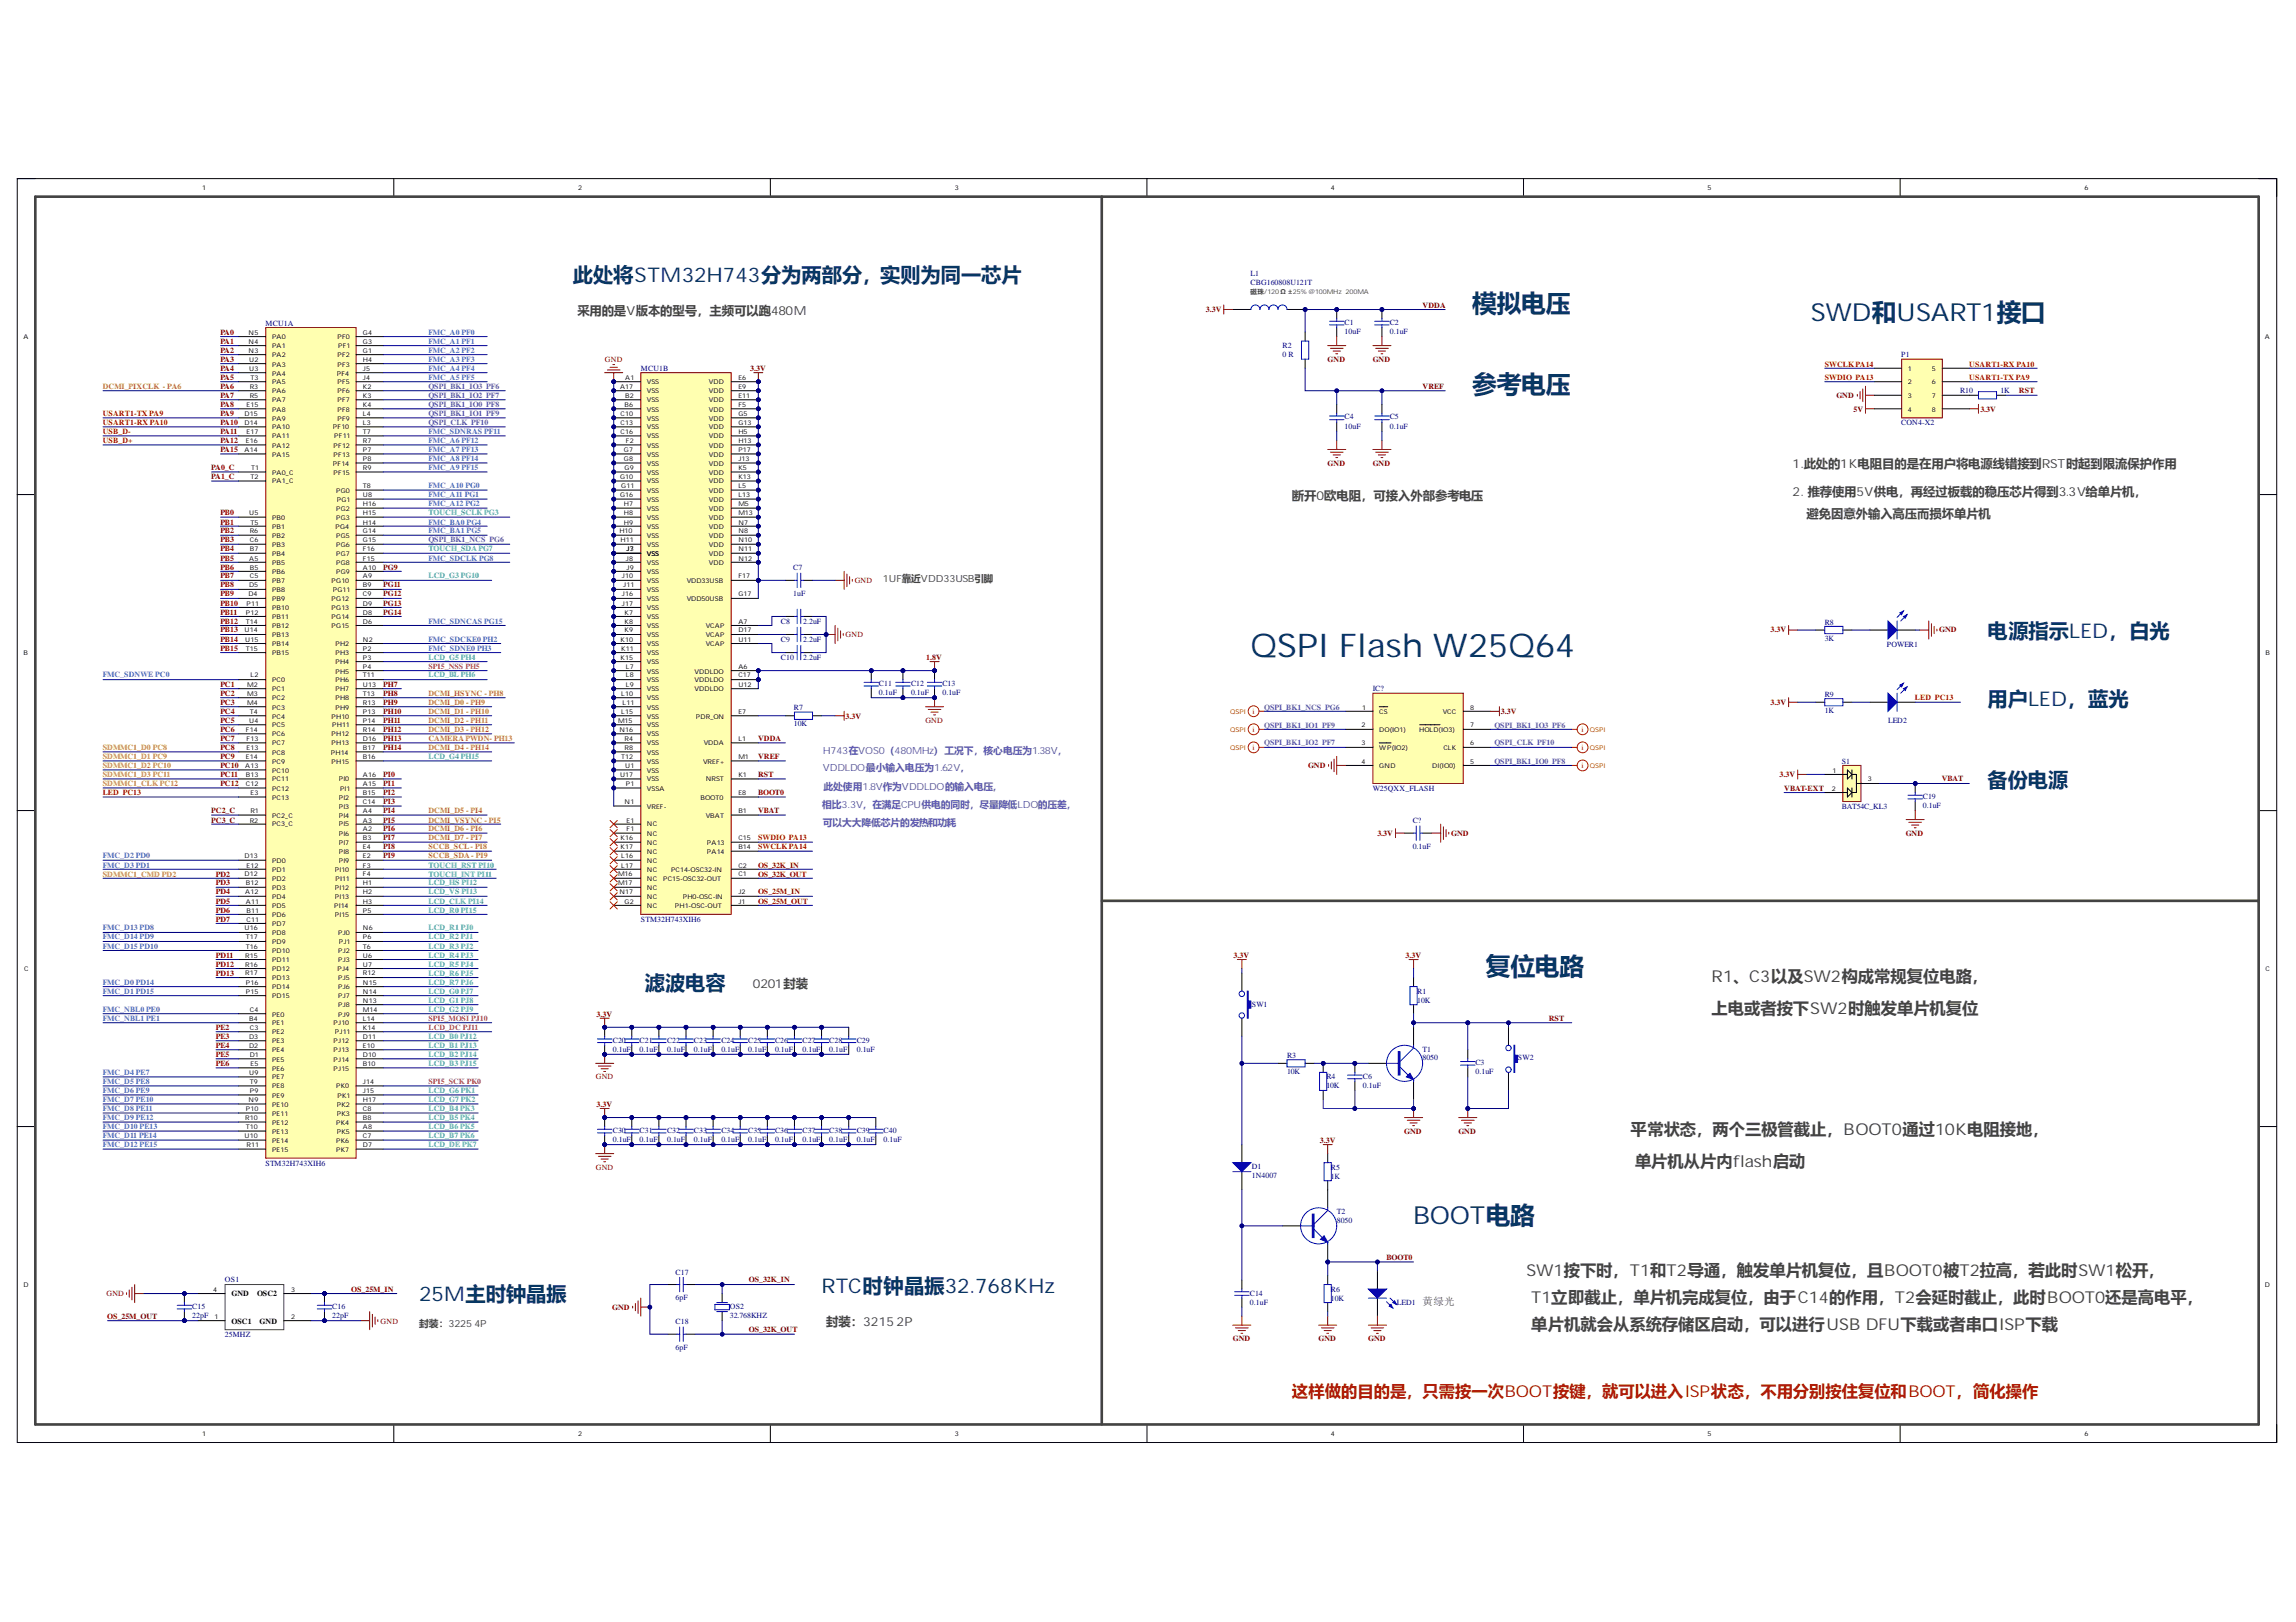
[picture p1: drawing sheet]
<svg xmlns="http://www.w3.org/2000/svg" width="297mm" height="210mm" viewBox="0 0 297 210" stroke-linecap="round" stroke-linejoin="round" font-family="sans-serif">
<defs><g id="words">
<text font-size="4.2" fill="#073763" x="161.8" y="85.1">QSPI Flash W25Q64</text>
<g font-size="3.2" fill="#073763">
<text x="190.5" y="40.4">模拟电压</text>
<text x="234.3" y="41.5">SWD和USART1接口</text>
<text x="190.5" y="50.9">参考电压</text>
<text x="192.2" y="126.2">复位电路</text>
<text x="182.8" y="158.4">BOOT电路</text>
</g>
<g font-size="2.6" fill="#073763">
<text x="74.1" y="36.4">此处将STM32H743分为两部分，实则为同一芯片</text>
<text x="257.1" y="82.6">电源指示LED，白光</text>
<text x="257.1" y="91.3">用户LED，蓝光</text>
<text x="257.1" y="101.9">备份电源</text>
<text x="83.4" y="128.2">滤波电容</text>
<text x="106.3" y="167.3">RTC时钟晶振32.768KHz</text>
<text x="54.2" y="168.4">25M主时钟晶振</text>
</g>
<g font-size="2.1" fill="#434343">
<text x="221.4" y="127.1">R1、C3以及SW2构成常规复位电路，</text>
<text x="221.4" y="131.2">上电或者按下SW2时触发单片机复位</text>
<text x="210.9" y="146.9">平常状态，两个三极管截止，BOOT0通过10K电阻接地，</text>
<text x="211.5" y="151.1">单片机从片内flash启动</text>
<text x="197.5" y="165.1">SW1按下时，T1和T2导通，触发单片机复位，且BOOT0被T2拉高，若此时SW1松开，</text>
<text x="198.1" y="168.6">T1立即截止，单片机完成复位，由于C14的作用，T2会延时截止，此时BOOT0还是高电平，</text>
<text x="198.1" y="172.1">单片机就会从系统存储区启动，可以进行USB DFU下载或者串口ISP下载</text>
</g>
<text font-size="2.1" fill="#a61c00" x="167.1" y="180.8">这样做的目的是，只需按一次BOOT按键，就可以进入ISP状态，不用分别按住复位和BOOT，简化操作</text>
<g font-size="1.6" fill="#434343">
<text x="74.7" y="40.8">采用的是V版本的型号，主频可以跑480M</text>
<text x="167.1" y="64.8">断开0欧电阻，可接入外部参考电压</text>
<text x="231.9" y="60.6">1.此处的1K电阻目的是在用户将电源线错接到RST时起到限流保护作用</text>
<text x="231.9" y="64.2">2. 推荐使用5V供电，再经过板载的稳压芯片得到3.3V给单片机，</text>
<text x="233.7" y="67">避免因意外输入高压而损坏单片机</text>
<text x="97.4" y="127.8">0201封装</text>
<text x="106.9" y="171.6">封装：3215</text>
<text x="116" y="171.6">2P</text>
</g>
<text font-size="1.4" fill="#434343" x="184" y="168.8">黄绿光</text>
<g font-size="1.3" fill="#434343">
<text x="114.2" y="75.3">1UF靠近VDD33USB引脚</text>
<text x="54.2" y="171.7">封装：3225</text>
<text x="61.4" y="171.7">4P</text>
</g>
<g font-size="1.3" fill="#674ea7">
<text x="106.4" y="97.6">H743在VOS0（480MHz）工况下，核心电压为1.38V，</text>
<text x="106.4" y="99.8">VDDLDO最小输入电压为1.62V，</text>
<text x="106.4" y="104.6">相比3.3V，在满足CPU供电的同时，尽量降低LDO的压差，</text>
<text x="106.4" y="106.9">可以大大降低芯片的发热和功耗</text>
<text x="106.5" y="102.2">此处使用1.8V作为VDDLDO的输入电压，</text>
</g>
<g font-size="1" fill="#000080">
<text x="161.8" y="35.8">L1</text>
<text x="161.8" y="36.9">CBG160808U121T</text>
<text x="34.4" y="42.2">MCU1A</text>
<text x="165.9" y="46.2">0 R</text>
<text x="165.9" y="45.1">R2</text>
<text x="174" y="43.2">10uF</text>
<text x="174" y="42">C1</text>
<text x="179.8" y="43.2">0.1uF</text>
<text x="179.8" y="42">C2</text>
<text x="246" y="46.2">P1</text>
<text x="82.9" y="48">MCU1B</text>
<text x="253.6" y="50.9">R10</text>
<text x="258.8" y="50.9">1K</text>
<text x="174" y="55.5">10uF</text>
<text x="174" y="54.3">C4</text>
<text x="179.8" y="55.5">0.1uF</text>
<text x="179.8" y="54.3">C5</text>
<text x="246" y="55">CON4-X2</text>
<text x="102.6" y="77.1">1uF</text>
<text x="102.6" y="73.8">C7</text>
<text x="101" y="83">C9</text>
<text x="101" y="80.7">C8</text>
<text x="103.9" y="83">2.2uF</text>
<text x="103.9" y="80.7">2.2uF</text>
<text x="236.1" y="82.9">3K</text>
<text x="236.1" y="80.8">R8</text>
<text x="244.1" y="83.8">POWER1</text>
<text x="101" y="85.4">C10</text>
<text x="103.9" y="85.4">2.2uF</text>
<text x="113.7" y="90">0.1uF</text>
<text x="113.7" y="88.8">C11</text>
<text x="117.9" y="90">0.1uF</text>
<text x="117.9" y="88.8">C12</text>
<text x="121.9" y="90">0.1uF</text>
<text x="121.9" y="88.8">C13</text>
<text x="177.6" y="89.4">IC?</text>
<text x="102.7" y="94">10K</text>
<text x="102.7" y="91.9">R7</text>
<text x="236.1" y="92.2">1K</text>
<text x="236.1" y="90.2">R9</text>
<text x="244.3" y="93.6">LED2</text>
<text x="238.3" y="98.8">S1</text>
<text x="177.6" y="102.3">W25QXX_FLASH</text>
<text x="182.8" y="106.5">C?</text>
<text x="238.3" y="104.7">BAT54C_KL3</text>
<text x="248.8" y="104.5">0.1uF</text>
<text x="248.8" y="103.4">C19</text>
<text x="182.8" y="109.8">0.1uF</text>
<text x="82.9" y="119.3">STM32H743XIH6</text>
<text x="161.9" y="130.3">SW1</text>
<text x="183.4" y="129.8">10K</text>
<text x="183.4" y="128.6">R1</text>
<text x="79.3" y="136.1">0.1uF</text>
<text x="79.3" y="134.9">C20</text>
<text x="82.7" y="136.1">0.1uF</text>
<text x="82.7" y="134.9">C21</text>
<text x="86.3" y="136.1">0.1uF</text>
<text x="86.3" y="134.9">C22</text>
<text x="89.8" y="136.1">0.1uF</text>
<text x="89.8" y="134.9">C23</text>
<text x="93.3" y="136.1">0.1uF</text>
<text x="93.3" y="134.9">C24</text>
<text x="96.8" y="136.1">0.1uF</text>
<text x="96.8" y="134.9">C25</text>
<text x="100.3" y="136.1">0.1uF</text>
<text x="100.3" y="134.9">C26</text>
<text x="103.8" y="136.1">0.1uF</text>
<text x="103.8" y="134.9">C27</text>
<text x="107.3" y="136.1">0.1uF</text>
<text x="107.3" y="134.9">C28</text>
<text x="110.8" y="136.1">0.1uF</text>
<text x="110.8" y="134.9">C29</text>
<text x="166.5" y="136.9">R3</text>
<text x="184" y="136.1">T1</text>
<text x="184" y="137.2">8050</text>
<text x="190.9" y="137.8">C3</text>
<text x="196.4" y="137.2">SW2</text>
<text x="166.5" y="139">10K</text>
<text x="171.6" y="140.9">10K</text>
<text x="171.6" y="139.7">R4</text>
<text x="176.3" y="140.8">0.1uF</text>
<text x="176.3" y="139.6">C6</text>
<text x="190.9" y="139">0.1uF</text>
<text x="79.3" y="147.8">0.1uF</text>
<text x="79.3" y="146.6">C30</text>
<text x="82.7" y="147.8">0.1uF</text>
<text x="82.7" y="146.6">C31</text>
<text x="86.3" y="147.8">0.1uF</text>
<text x="86.3" y="146.6">C32</text>
<text x="89.8" y="147.8">0.1uF</text>
<text x="89.8" y="146.6">C33</text>
<text x="93.3" y="147.8">0.1uF</text>
<text x="93.3" y="146.6">C34</text>
<text x="96.8" y="147.8">0.1uF</text>
<text x="96.8" y="146.6">C35</text>
<text x="100.3" y="147.8">0.1uF</text>
<text x="100.3" y="146.6">C36</text>
<text x="103.8" y="147.8">0.1uF</text>
<text x="103.8" y="146.6">C37</text>
<text x="107.3" y="147.8">0.1uF</text>
<text x="107.3" y="146.6">C38</text>
<text x="110.8" y="147.8">0.1uF</text>
<text x="110.8" y="146.6">C39</text>
<text x="114.3" y="147.8">0.1uF</text>
<text x="114.3" y="146.6">C40</text>
<text x="34.4" y="150.8">STM32H743XIH6</text>
<text x="161.9" y="151.3">D1</text>
<text x="161.9" y="152.4">1N4007</text>
<text x="172.2" y="152.5">1K</text>
<text x="172.2" y="151.4">R5</text>
<text x="172.9" y="157.1">T2</text>
<text x="172.9" y="158.3">8050</text>
<text x="29.1" y="166">OS1</text>
<text x="87.4" y="164.9">C17</text>
<text x="161.7" y="167.7">C14</text>
<text x="172.2" y="167.1">R6</text>
<text x="24.9" y="170.5">22pF</text>
<text x="24.9" y="169.3">C15</text>
<text x="29.1" y="173.1">25MHZ</text>
<text x="43" y="170.5">22pF</text>
<text x="43" y="169.3">C16</text>
<text x="87.4" y="171.4">C18</text>
<text x="87.4" y="168.2">6pF</text>
<text x="94.4" y="170.5">32.768KHZ</text>
<text x="94.4" y="169.3">OS2</text>
<text x="161.7" y="168.8">0.1uF</text>
<text x="172.2" y="168.3">10K</text>
<text x="180.7" y="168.8">LED1</text>
<text x="87.4" y="174.7">6pF</text>
</g>
<g font-size="1" fill="#800000">
<text x="156" y="40.4">3.3V</text>
<text x="184" y="39.8">VDDA</text>
<text x="28.5" y="43.3">PA0</text>
<text x="28.5" y="44.5">PA1</text>
<text x="28.5" y="45.7">PA2</text>
<text x="28.5" y="46.8">PA3</text>
<text x="78.3" y="46.8">GND</text>
<text x="171.8" y="46.8">GND</text>
<text x="177.6" y="46.8">GND</text>
<text x="28.5" y="48">PA4</text>
<text x="28.5" y="49.1">PA5</text>
<text x="28.5" y="50.3">PA6</text>
<text x="28.5" y="51.5">PA7</text>
<text x="28.5" y="52.7">PA8</text>
<text x="28.5" y="53.9">PA9</text>
<text x="97" y="48">3.3V</text>
<text x="184" y="50.3">VREF</text>
<text x="237.6" y="51.5">GND</text>
<text x="239.8" y="53.3">5V</text>
<text x="256.2" y="53.3">3.3V</text>
<text x="261.2" y="50.9">RST</text>
<text x="28.5" y="55">PA10</text>
<text x="28.5" y="56.1">PA11</text>
<text x="28.5" y="57.3">PA12</text>
<text x="28.5" y="58.5">PA15</text>
<text x="27.3" y="62">PA1_C</text>
<text x="27.3" y="60.9">PA0_C</text>
<text x="171.8" y="60.3">GND</text>
<text x="177.6" y="60.3">GND</text>
<text x="28.5" y="66.7">PB0</text>
<text x="28.5" y="67.9">PB1</text>
<text x="28.5" y="69">PB2</text>
<text x="28.5" y="70.2">PB3</text>
<text x="28.5" y="71.4">PB4</text>
<text x="28.5" y="72.5">PB5</text>
<text x="28.5" y="73.7">PB6</text>
<text x="28.5" y="74.8">PB7</text>
<text x="28.5" y="76">PB8</text>
<text x="28.5" y="77.2">PB9</text>
<text x="49.6" y="73.7">PG9</text>
<text x="49.6" y="76">PG11</text>
<text x="49.6" y="77.2">PG12</text>
<text x="110.6" y="75.4">GND</text>
<text x="28.5" y="78.4">PB10</text>
<text x="28.5" y="79.6">PB11</text>
<text x="28.5" y="80.7">PB12</text>
<text x="28.5" y="81.8">PB13</text>
<text x="28.5" y="83">PB14</text>
<text x="49.6" y="78.4">PG13</text>
<text x="49.6" y="79.6">PG14</text>
<text x="109.4" y="82.4">GND</text>
<text x="229" y="81.8">3.3V</text>
<text x="250.9" y="81.8">GND</text>
<text x="28.5" y="84.2">PB15</text>
<text x="28.5" y="88.9">PC1</text>
<text x="49.6" y="88.9">PH7</text>
<text x="119.8" y="85.4">1.8V</text>
<text x="28.5" y="90">PC2</text>
<text x="28.5" y="91.2">PC3</text>
<text x="28.5" y="92.4">PC4</text>
<text x="28.5" y="93.6">PC5</text>
<text x="28.5" y="94.7">PC6</text>
<text x="28.5" y="95.9">PC7</text>
<text x="49.6" y="90">PH8</text>
<text x="49.6" y="91.2">PH9</text>
<text x="49.6" y="92.4">PH10</text>
<text x="49.6" y="93.6">PH11</text>
<text x="49.6" y="94.7">PH12</text>
<text x="49.6" y="95.9">PH13</text>
<text x="98.1" y="95.9">VDDA</text>
<text x="109.4" y="93">3.3V</text>
<text x="119.7" y="93.6">GND</text>
<text x="194.2" y="92.4">3.3V</text>
<text x="229" y="91.2">3.3V</text>
<text x="28.5" y="97.1">PC8</text>
<text x="28.5" y="98.2">PC9</text>
<text x="28.5" y="99.4">PC10</text>
<text x="28.5" y="100.6">PC11</text>
<text x="28.5" y="101.7">PC12</text>
<text x="49.6" y="100.6">PI0</text>
<text x="49.6" y="101.7">PI1</text>
<text x="49.6" y="97.1">PH14</text>
<text x="98.1" y="98.2">VREF</text>
<text x="98.1" y="100.6">RST</text>
<text x="169.2" y="99.4">GND</text>
<text x="230.2" y="100.6">3.3V</text>
<text x="251.2" y="101.1">VBAT</text>
<text x="27.3" y="105.3">PC2_C</text>
<text x="27.3" y="106.4">PC3_C</text>
<text x="49.6" y="102.9">PI2</text>
<text x="49.6" y="104.1">PI3</text>
<text x="49.6" y="105.3">PI4</text>
<text x="49.6" y="106.4">PI5</text>
<text x="49.6" y="107.5">PI6</text>
<text x="98.1" y="105.3">VBAT</text>
<text x="98.1" y="102.9">BOOT0</text>
<text x="230.8" y="102.3">VBAT-EXT</text>
<text x="27.9" y="113.5">PD2</text>
<text x="49.6" y="108.7">PI7</text>
<text x="49.6" y="109.9">PI8</text>
<text x="49.6" y="111.1">PI9</text>
<text x="178.2" y="108.1">3.3V</text>
<text x="187.8" y="108.1">GND</text>
<text x="246.6" y="108.1">GND</text>
<text x="27.9" y="114.6">PD3</text>
<text x="27.9" y="115.7">PD4</text>
<text x="27.9" y="116.9">PD5</text>
<text x="27.9" y="118.1">PD6</text>
<text x="27.9" y="119.3">PD7</text>
<text x="27.9" y="123.9">PD11</text>
<text x="27.9" y="125.1">PD12</text>
<text x="159.6" y="123.9">3.3V</text>
<text x="181.8" y="123.9">3.3V</text>
<text x="27.9" y="126.3">PD13</text>
<text x="77.2" y="131.6">3.3V</text>
<text x="27.9" y="133.2">PE2</text>
<text x="27.9" y="134.4">PE3</text>
<text x="27.9" y="135.6">PE4</text>
<text x="27.9" y="136.8">PE5</text>
<text x="27.9" y="138">PE6</text>
<text x="200.4" y="132.1">RST</text>
<text x="77.1" y="139.7">GND</text>
<text x="77.2" y="143.2">3.3V</text>
<text x="170.7" y="147.9">3.3V</text>
<text x="181.7" y="146.7">GND</text>
<text x="188.7" y="146.7">GND</text>
<text x="77.1" y="151.4">GND</text>
<text x="13.8" y="167.7">GND</text>
<text x="45.4" y="167.1">OS_25M_IN</text>
<text x="96.9" y="166">OS_32K_IN</text>
<text x="179.4" y="163.1">BOOT0</text>
<text x="13.9" y="170.7">OS_25M_OUT</text>
<text x="49.2" y="171.3">GND</text>
<text x="79.2" y="169.5">GND</text>
<text x="96.9" y="172.4">OS_32K_OUT</text>
<text x="159.5" y="173.6">GND</text>
<text x="170.6" y="173.6">GND</text>
<text x="177" y="173.6">GND</text>
</g>
<g font-size="1" fill="#3c78d8">
<text x="55.4" y="43.3">FMC_A0 PF0</text>
<text x="55.4" y="44.5">FMC_A1 PF1</text>
<text x="55.4" y="45.7">FMC_A2 PF2</text>
<text x="55.4" y="46.8">FMC_A3 PF3</text>
<text x="55.4" y="48">FMC_A4 PF4</text>
<text x="55.4" y="49.1">FMC_A5 PF5</text>
<text x="55.4" y="57.3">FMC_A6 PF12</text>
<text x="55.4" y="58.5">FMC_A7 PF13</text>
<text x="55.4" y="59.7">FMC_A8 PF14</text>
<text x="55.4" y="56.1">FMC_SDNRAS PF11</text>
<text x="55.4" y="60.9">FMC_A9 PF15</text>
<text x="55.4" y="63.2">FMC_A10 PG0</text>
<text x="55.4" y="64.3">FMC_A11 PG1</text>
<text x="55.4" y="65.5">FMC_A12 PG2</text>
<text x="55.4" y="69">FMC_BA1 PG5</text>
<text x="55.4" y="67.9">FMC_BA0 PG4</text>
<text x="55.4" y="72.5">FMC_SDCLK PG8</text>
<text x="55.4" y="80.7">FMC_SDNCAS PG15</text>
<text x="55.4" y="83">FMC_SDCKE0 PH2</text>
<text x="13.3" y="87.7">FMC_SDNWE PC0</text>
<text x="55.4" y="84.2">FMC_SDNE0 PH3</text>
<text x="13.3" y="111.1">FMC_D2 PD0</text>
<text x="13.3" y="112.3">FMC_D3 PD1</text>
<text x="13.3" y="121.6">FMC_D14 PD9</text>
<text x="13.3" y="122.8">FMC_D15 PD10</text>
<text x="13.3" y="120.4">FMC_D13 PD8</text>
<text x="13.3" y="127.4">FMC_D0 PD14</text>
<text x="13.3" y="128.6">FMC_D1 PD15</text>
<text x="13.3" y="131">FMC_NBL0 PE0</text>
<text x="13.3" y="132.1">FMC_NBL1 PE1</text>
<text x="13.3" y="139.2">FMC_D4 PE7</text>
<text x="13.3" y="140.3">FMC_D5 PE8</text>
<text x="13.3" y="141.4">FMC_D6 PE9</text>
<text x="13.3" y="142.6">FMC_D7 PE10</text>
<text x="13.3" y="143.8">FMC_D8 PE11</text>
<text x="13.3" y="145">FMC_D9 PE12</text>
<text x="13.3" y="146.1">FMC_D10 PE13</text>
<text x="13.3" y="147.3">FMC_D11 PE14</text>
<text x="13.3" y="148.5">FMC_D12 PE15</text>
</g>
<g font-size="1" fill="#c00">
<text x="236.1" y="47.4">SWCLK PA14</text>
<text x="254.8" y="47.4">USART1-RX PA10</text>
<text x="13.3" y="53.9">USART1-TX PA9</text>
<text x="236.1" y="49.1">SWDIO PA13</text>
<text x="254.8" y="49.1">USART1-TX PA9</text>
<text x="13.3" y="55">USART1-RX PA10</text>
<text x="13.3" y="56.1">USB_D-</text>
<text x="13.3" y="57.3">USB_D+</text>
<text x="247.7" y="90.6">LED PC13</text>
<text x="13.3" y="102.9">LED PC13</text>
<text x="98.1" y="108.7">SWDIO PA13</text>
<text x="98.1" y="109.9">SWCLK PA14</text>
</g>
<g font-size="1" fill="#bf9000">
<text x="13.3" y="50.3">DCMI_PIXCLK - PA6</text>
<text x="55.4" y="90">DCMI_HSYNC - PH8</text>
<text x="55.4" y="91.2">DCMI_D0 - PH9</text>
<text x="55.4" y="92.4">DCMI_D1 - PH10</text>
<text x="55.4" y="93.6">DCMI_D2 - PH11</text>
<text x="55.4" y="94.7">DCMI_D3 - PH12</text>
<text x="55.4" y="95.9">CAMERA PWDN- PH13</text>
<text x="55.4" y="97.1">DCMI_D4 - PH14</text>
<text x="55.4" y="106.4">DCMI_VSYNC - PI5</text>
<text x="55.4" y="105.3">DCMI_D5 - PI4</text>
<text x="55.4" y="107.5">DCMI_D6 - PI6</text>
<text x="55.4" y="108.7">DCMI_D7 - PI7</text>
<text x="55.4" y="111.1">SCCB_SDA - PI9</text>
<text x="55.4" y="109.9">SCCB_SCL- PI8</text>
</g>
<g font-size="1" fill="#674ea7">
<text x="55.4" y="50.3">QSPI_BK1_IO3 PF6</text>
<text x="55.4" y="52.7">QSPI_BK1_IO0 PF8</text>
<text x="55.4" y="53.9">QSPI_BK1_IO1 PF9</text>
<text x="55.4" y="51.5">QSPI_BK1_IO2 PF7</text>
<text x="55.4" y="55">QSPI_CLK PF10</text>
<text x="55.4" y="70.2">QSPI_BK1_NCS PG6</text>
<text x="163.6" y="94.2">QSPI_BK1_IO1 PF9</text>
<text x="163.6" y="91.8">QSPI_BK1_NCS PG6</text>
<text x="193.3" y="94.2">QSPI_BK1_IO3 PF6</text>
<text x="163.6" y="96.5">QSPI_BK1_IO2 PF7</text>
<text x="193.3" y="98.8">QSPI_BK1_IO0 PF8</text>
<text x="193.3" y="96.5">QSPI_CLK PF10</text>
</g>
<g font-size="1" fill="#41bd8e">
<text x="55.4" y="71.4">TOUCH_SDA PG7</text>
<text x="55.4" y="66.7">TOUCH_SCLK PG3</text>
<text x="55.4" y="74.8">LCD_G3 PG10</text>
<text x="55.4" y="85.4">LCD_G5 PH4</text>
<text x="55.4" y="87.7">LCD_BL PH6</text>
<text x="55.4" y="98.2">LCD_G4 PH15</text>
<text x="55.4" y="113.5">TOUCH_INT PI11</text>
<text x="55.4" y="112.3">TOUCH_RST PI10</text>
<text x="55.4" y="115.7">LCD_VS PI13</text>
<text x="55.4" y="114.6">LCD_HS PI12</text>
<text x="55.4" y="116.9">LCD_CLK PI14</text>
<text x="55.4" y="118.1">LCD_R0 PI15</text>
<text x="55.4" y="125.1">LCD_R5 PJ4</text>
<text x="55.4" y="123.9">LCD_R4 PJ3</text>
<text x="55.4" y="121.6">LCD_R2 PJ1</text>
<text x="55.4" y="122.8">LCD_R3 PJ2</text>
<text x="55.4" y="120.4">LCD_R1 PJ0</text>
<text x="55.4" y="131">LCD_G2 PJ9</text>
<text x="55.4" y="127.4">LCD_R7 PJ6</text>
<text x="55.4" y="126.3">LCD_R6 PJ5</text>
<text x="55.4" y="128.6">LCD_G0 PJ7</text>
<text x="55.4" y="129.8">LCD_G1 PJ8</text>
<text x="55.4" y="136.8">LCD_B2 PJ14</text>
<text x="55.4" y="138">LCD_B3 PJ15</text>
<text x="55.4" y="135.6">LCD_B1 PJ13</text>
<text x="55.4" y="134.4">LCD_B0 PJ12</text>
<text x="55.4" y="142.6">LCD_G7 PK2</text>
<text x="55.4" y="141.4">LCD_G6 PK1</text>
<text x="55.4" y="143.8">LCD_B4 PK3</text>
<text x="55.4" y="145">LCD_B5 PK4</text>
<text x="55.4" y="147.3">LCD_B7 PK6</text>
<text x="55.4" y="146.1">LCD_B6 PK5</text>
<text x="55.4" y="148.5">LCD_DE PK7</text>
</g>
<g font-size="1" fill="#da2467">
<text x="55.4" y="86.6">SPI5_NSS PH5</text>
<text x="55.4" y="132.1">SPI5_MOSI PJ10</text>
<text x="55.4" y="133.2">LCD_DC PJ11</text>
<text x="55.4" y="140.3">SPI5_SCK PK0</text>
</g>
<g font-size="1" fill="#f00">
<text x="162" y="94.7">i</text>
<text x="162" y="92.4">i</text>
<text x="204.6" y="94.7">i</text>
<text x="162" y="97.1">i</text>
<text x="204.6" y="99.4">i</text>
<text x="204.6" y="97.1">i</text>
</g>
<g font-size="1" fill="#f90">
<text x="13.3" y="97.1">SDMMC1_D0 PC8</text>
<text x="13.3" y="98.2">SDMMC1_D1 PC9</text>
<text x="13.3" y="99.4">SDMMC1_D2 PC10</text>
<text x="13.3" y="100.6">SDMMC1_D3 PC11</text>
<text x="13.3" y="101.7">SDMMC1_CLK PC12</text>
<text x="13.3" y="113.5">SDMMC1_CMD PD2</text>
</g>
<g font-size="1" fill="#980000">
<text x="98.1" y="112.3">OS_32K_IN</text>
<text x="98.1" y="113.5">OS_32K_OUT</text>
<text x="98.1" y="115.7">OS_25M_IN</text>
<text x="98.1" y="116.9">OS_25M_OUT</text>
</g>
<g font-size="1">
<text x="30" y="167.7">GND</text>
<text x="33.3" y="167.7">OSC2</text>
<text x="30" y="171.3">OSC1</text>
<text x="33.6" y="171.3">GND</text>
</g>
<g font-size=".8">
<text x="26.1" y="24.6">1</text>
<text x="74.8" y="24.6">2</text>
<text x="123.5" y="24.6">3</text>
<text x="172.2" y="24.6">4</text>
<text x="220.9" y="24.6">5</text>
<text x="269.7" y="24.6">6</text>
<text x="3" y="43.9">A</text>
<text x="32.2" y="45.7">N3</text>
<text x="32.2" y="44.5">N4</text>
<text x="32.2" y="43.3">N5</text>
<text x="32.2" y="46.8">U2</text>
<text x="35.2" y="46.2">PA2</text>
<text x="35.2" y="45.1">PA1</text>
<text x="35.2" y="43.9">PA0</text>
<text x="35.2" y="47.4">PA3</text>
<text x="43.7" y="46.2">PF2</text>
<text x="43.7" y="43.9">PF0</text>
<text x="43.7" y="47.4">PF3</text>
<text x="43.7" y="45.1">PF1</text>
<text x="47" y="45.7">G1</text>
<text x="47" y="44.5">G3</text>
<text x="47" y="43.3">G4</text>
<text x="47" y="46.8">H4</text>
<text x="293" y="43.9">A</text>
<text x="31.6" y="53.9">D15</text>
<text x="31.9" y="52.7">E15</text>
<text x="32.2" y="48">U3</text>
<text x="32.3" y="50.3">R3</text>
<text x="32.3" y="51.5">R5</text>
<text x="32.4" y="49.1">T3</text>
<text x="35.2" y="53.3">PA8</text>
<text x="35.2" y="50.9">PA6</text>
<text x="35.2" y="52.1">PA7</text>
<text x="35.2" y="49.7">PA5</text>
<text x="35.2" y="48.6">PA4</text>
<text x="43.6" y="48.6">PF4</text>
<text x="43.7" y="49.7">PF5</text>
<text x="43.7" y="50.9">PF6</text>
<text x="43.7" y="52.1">PF7</text>
<text x="43.7" y="53.3">PF8</text>
<text x="47" y="49.1">J4</text>
<text x="47" y="48">J5</text>
<text x="47" y="50.3">K2</text>
<text x="47" y="51.5">K3</text>
<text x="47" y="52.7">K4</text>
<text x="47" y="53.9">L4</text>
<text x="80.2" y="50.3">A17</text>
<text x="80.3" y="53.9">C10</text>
<text x="80.8" y="52.7">B6</text>
<text x="80.9" y="49.1">A1</text>
<text x="80.9" y="51.5">B2</text>
<text x="83.7" y="49.7">VSS</text>
<text x="83.7" y="50.9">VSS</text>
<text x="83.7" y="52.1">VSS</text>
<text x="83.7" y="53.3">VSS</text>
<text x="91.7" y="49.7">VDD</text>
<text x="91.7" y="50.9">VDD</text>
<text x="91.7" y="52.1">VDD</text>
<text x="91.7" y="53.3">VDD</text>
<text x="95.5" y="49.1">E6</text>
<text x="95.5" y="50.3">E9</text>
<text x="95.5" y="51.5">E11</text>
<text x="95.5" y="52.7">F5</text>
<text x="95.5" y="53.9">G5</text>
<text x="246.8" y="48">1</text>
<text x="246.8" y="49.7">2</text>
<text x="246.8" y="51.5">3</text>
<text x="246.8" y="53.3">4</text>
<text x="249.9" y="48">5</text>
<text x="249.9" y="49.7">6</text>
<text x="249.9" y="51.5">7</text>
<text x="249.9" y="53.3">8</text>
<text x="31.6" y="55">D14</text>
<text x="31.6" y="58.5">A14</text>
<text x="31.8" y="57.3">E16</text>
<text x="31.9" y="56.1">E17</text>
<text x="35.2" y="55.5">PA10</text>
<text x="35.2" y="54.4">PA9</text>
<text x="35.2" y="57.9">PA12</text>
<text x="35.2" y="56.7">PA11</text>
<text x="35.2" y="59.1">PA15</text>
<text x="43.1" y="55.5">PF10</text>
<text x="43.2" y="59.1">PF13</text>
<text x="43.2" y="57.9">PF12</text>
<text x="43.2" y="56.7">PF11</text>
<text x="43.7" y="54.4">PF9</text>
<text x="47" y="55">L3</text>
<text x="47" y="58.5">P7</text>
<text x="47" y="59.7">P8</text>
<text x="47" y="57.3">R7</text>
<text x="47" y="56.1">T7</text>
<text x="80.3" y="55">C13</text>
<text x="80.3" y="56.1">C16</text>
<text x="80.7" y="58.5">G7</text>
<text x="80.7" y="59.7">G8</text>
<text x="81" y="57.3">F2</text>
<text x="83.7" y="57.9">VSS</text>
<text x="83.7" y="54.4">VSS</text>
<text x="83.7" y="55.5">VSS</text>
<text x="83.7" y="56.7">VSS</text>
<text x="83.7" y="59.1">VSS</text>
<text x="91.7" y="54.4">VDD</text>
<text x="91.7" y="55.5">VDD</text>
<text x="91.7" y="56.7">VDD</text>
<text x="91.7" y="57.9">VDD</text>
<text x="91.7" y="59.1">VDD</text>
<text x="95.5" y="55">G13</text>
<text x="95.5" y="56.1">H5</text>
<text x="95.5" y="57.3">H13</text>
<text x="95.5" y="59.7">J13</text>
<text x="95.5" y="58.5">P17</text>
<text x="32.4" y="62">T2</text>
<text x="32.5" y="60.9">T1</text>
<text x="35.2" y="61.5">PA0_C</text>
<text x="35.2" y="62.6">PA1_C</text>
<text x="43.1" y="60.3">PF14</text>
<text x="43.2" y="61.5">PF15</text>
<text x="43.5" y="63.7">PG0</text>
<text x="43.6" y="64.9">PG1</text>
<text x="47" y="65.5">H16</text>
<text x="47" y="60.9">R9</text>
<text x="47" y="63.2">T8</text>
<text x="47" y="64.3">U8</text>
<text x="80.2" y="64.3">G16</text>
<text x="80.2" y="62">G10</text>
<text x="80.4" y="63.2">G11</text>
<text x="80.7" y="65.5">H7</text>
<text x="80.8" y="60.9">G9</text>
<text x="83.7" y="64.9">VSS</text>
<text x="83.7" y="60.3">VSS</text>
<text x="83.7" y="61.5">VSS</text>
<text x="83.7" y="62.6">VSS</text>
<text x="83.7" y="63.7">VSS</text>
<text x="91.7" y="60.3">VDD</text>
<text x="91.7" y="61.5">VDD</text>
<text x="91.7" y="62.6">VDD</text>
<text x="91.7" y="63.7">VDD</text>
<text x="91.7" y="64.9">VDD</text>
<text x="95.5" y="60.9">K5</text>
<text x="95.5" y="62">K13</text>
<text x="95.5" y="63.2">L5</text>
<text x="95.5" y="64.3">L13</text>
<text x="95.5" y="65.5">M5</text>
<text x="32.2" y="66.7">U5</text>
<text x="32.3" y="71.4">B7</text>
<text x="32.3" y="70.2">C6</text>
<text x="32.3" y="69">R6</text>
<text x="32.4" y="67.9">T5</text>
<text x="35.2" y="71.9">PB4</text>
<text x="35.2" y="70.8">PB3</text>
<text x="35.2" y="69.6">PB2</text>
<text x="35.2" y="68.4">PB1</text>
<text x="35.2" y="67.3">PB0</text>
<text x="43.4" y="68.4">PG4</text>
<text x="43.5" y="71.9">PG7</text>
<text x="43.5" y="69.6">PG5</text>
<text x="43.5" y="70.8">PG6</text>
<text x="43.5" y="67.3">PG3</text>
<text x="43.5" y="66.1">PG2</text>
<text x="47" y="71.4">F16</text>
<text x="47" y="69">G14</text>
<text x="47" y="70.2">G15</text>
<text x="47" y="67.9">H14</text>
<text x="47" y="66.7">H15</text>
<text x="80.1" y="69">H10</text>
<text x="80.3" y="70.2">H11</text>
<text x="80.7" y="66.7">H8</text>
<text x="80.7" y="67.9">H9</text>
<text x="81.1" y="71.4">J3</text>
<text x="81.5" y="71.4">7</text>
<text x="83.7" y="66.1">VSS</text>
<text x="83.7" y="67.3">VSS</text>
<text x="83.7" y="68.4">VSS</text>
<text x="83.7" y="69.6">VSS</text>
<text x="83.7" y="70.8">VSS</text>
<text x="83.7" y="71.9">VSS</text>
<text x="91.7" y="66.1">VDD</text>
<text x="91.7" y="67.3">VDD</text>
<text x="91.7" y="68.4">VDD</text>
<text x="91.7" y="69.6">VDD</text>
<text x="91.7" y="70.8">VDD</text>
<text x="91.7" y="71.9">VDD</text>
<text x="95.5" y="66.7">M13</text>
<text x="95.5" y="67.9">N7</text>
<text x="95.5" y="69">N8</text>
<text x="95.5" y="70.2">N10</text>
<text x="95.5" y="71.4">N11</text>
<text x="32.2" y="77.2">D4</text>
<text x="32.2" y="72.5">A5</text>
<text x="32.2" y="76">D5</text>
<text x="32.3" y="73.7">B5</text>
<text x="32.3" y="74.8">C5</text>
<text x="35.2" y="73.1">PB5</text>
<text x="35.2" y="74.3">PB6</text>
<text x="35.2" y="75.4">PB7</text>
<text x="35.2" y="77.8">PB9</text>
<text x="35.2" y="76.6">PB8</text>
<text x="42.9" y="75.4">PG10</text>
<text x="42.9" y="77.8">PG12</text>
<text x="43.1" y="76.6">PG11</text>
<text x="43.5" y="74.3">PG9</text>
<text x="43.5" y="73.1">PG8</text>
<text x="47" y="74.8">A9</text>
<text x="47" y="73.7">A10</text>
<text x="47" y="76">B9</text>
<text x="47" y="77.2">C9</text>
<text x="47" y="72.5">F15</text>
<text x="80.5" y="74.8">J10</text>
<text x="80.5" y="77.2">J16</text>
<text x="80.6" y="76">J11</text>
<text x="81" y="72.5">J8</text>
<text x="81.1" y="73.7">J9</text>
<text x="83.7" y="73.1">VSS</text>
<text x="83.7" y="74.3">VSS</text>
<text x="83.7" y="75.4">VSS</text>
<text x="83.7" y="76.6">VSS</text>
<text x="83.7" y="77.8">VSS</text>
<text x="88.8" y="75.4">VDD33USB</text>
<text x="88.8" y="77.8">VDD50USB</text>
<text x="91.7" y="73.1">VDD</text>
<text x="95.5" y="74.8">F17</text>
<text x="95.5" y="77.2">G17</text>
<text x="95.5" y="72.5">N12</text>
<text x="31.6" y="81.8">U14</text>
<text x="31.7" y="83">U15</text>
<text x="31.8" y="79.6">P12</text>
<text x="31.8" y="80.7">T14</text>
<text x="31.9" y="78.4">P11</text>
<text x="35.2" y="79">PB10</text>
<text x="35.2" y="80.2">PB11</text>
<text x="35.2" y="81.2">PB12</text>
<text x="35.2" y="82.4">PB13</text>
<text x="35.2" y="83.6">PB14</text>
<text x="42.9" y="81.2">PG15</text>
<text x="42.9" y="80.2">PG14</text>
<text x="42.9" y="79">PG13</text>
<text x="43.4" y="83.6">PH2</text>
<text x="47" y="80.7">D6</text>
<text x="47" y="79.6">D8</text>
<text x="47" y="78.4">D9</text>
<text x="47" y="83">N2</text>
<text x="80.3" y="83">K10</text>
<text x="80.5" y="78.4">J17</text>
<text x="80.8" y="79.6">K7</text>
<text x="80.8" y="80.7">K8</text>
<text x="80.8" y="81.8">K9</text>
<text x="83.7" y="79">VSS</text>
<text x="83.7" y="80.2">VSS</text>
<text x="83.7" y="81.2">VSS</text>
<text x="83.7" y="82.4">VSS</text>
<text x="83.7" y="83.6">VSS</text>
<text x="91.3" y="81.2">VCAP</text>
<text x="91.3" y="82.4">VCAP</text>
<text x="91.3" y="83.6">VCAP</text>
<text x="95.5" y="80.7">A7</text>
<text x="95.5" y="81.8">D17</text>
<text x="95.5" y="83">U11</text>
<text x="3" y="84.8">B</text>
<text x="31.8" y="84.2">T15</text>
<text x="32" y="88.9">M2</text>
<text x="32.4" y="87.7">L2</text>
<text x="35.2" y="88.3">PC0</text>
<text x="35.2" y="89.4">PC1</text>
<text x="35.2" y="84.8">PB15</text>
<text x="43.4" y="84.8">PH3</text>
<text x="43.4" y="86">PH4</text>
<text x="43.4" y="87.2">PH5</text>
<text x="43.4" y="88.3">PH6</text>
<text x="43.4" y="89.4">PH7</text>
<text x="47" y="84.2">P2</text>
<text x="47" y="85.4">P3</text>
<text x="47" y="86.6">P4</text>
<text x="47" y="87.7">T11</text>
<text x="47" y="88.9">U13</text>
<text x="80.3" y="85.4">K15</text>
<text x="80.4" y="84.2">K11</text>
<text x="81" y="86.6">L7</text>
<text x="81" y="87.7">L8</text>
<text x="81" y="88.9">L9</text>
<text x="83.7" y="84.8">VSS</text>
<text x="83.7" y="86">VSS</text>
<text x="83.7" y="87.2">VSS</text>
<text x="83.7" y="88.3">VSS</text>
<text x="83.7" y="89.4">VSS</text>
<text x="89.9" y="87.2">VDDLDO</text>
<text x="89.9" y="88.3">VDDLDO</text>
<text x="89.9" y="89.4">VDDLDO</text>
<text x="95.5" y="86.6">A6</text>
<text x="95.5" y="87.7">C17</text>
<text x="95.5" y="88.9">U12</text>
<text x="293.1" y="84.8">B</text>
<text x="31.8" y="94.7">F14</text>
<text x="31.9" y="95.9">F13</text>
<text x="32" y="90">M3</text>
<text x="32" y="91.2">M4</text>
<text x="32.2" y="93.6">U4</text>
<text x="32.3" y="92.4">T4</text>
<text x="35.2" y="95.3">PC6</text>
<text x="35.2" y="90.6">PC2</text>
<text x="35.2" y="91.8">PC3</text>
<text x="35.2" y="93">PC4</text>
<text x="35.2" y="94.1">PC5</text>
<text x="42.9" y="93">PH10</text>
<text x="42.9" y="95.3">PH12</text>
<text x="43" y="94.1">PH11</text>
<text x="43.4" y="91.8">PH9</text>
<text x="43.4" y="90.6">PH8</text>
<text x="47" y="95.9">D16</text>
<text x="47" y="92.4">P13</text>
<text x="47" y="93.6">P14</text>
<text x="47" y="91.2">R13</text>
<text x="47" y="94.7">R14</text>
<text x="47" y="90">T13</text>
<text x="80" y="93.6">M15</text>
<text x="80.1" y="94.7">N16</text>
<text x="80.4" y="90">L10</text>
<text x="80.4" y="92.4">L15</text>
<text x="80.5" y="91.2">L11</text>
<text x="80.8" y="95.9">R4</text>
<text x="83.7" y="90.6">VSS</text>
<text x="83.7" y="91.8">VSS</text>
<text x="83.7" y="93">VSS</text>
<text x="83.7" y="94.1">VSS</text>
<text x="83.7" y="95.3">VSS</text>
<text x="90" y="93">PDR_ON</text>
<text x="95.5" y="92.4">E7</text>
<text x="95.5" y="95.9">L1</text>
<text x="176.2" y="94.1">2</text>
<text x="176.2" y="91.8">1</text>
<text x="178.4" y="92.4">CS</text>
<text x="178.4" y="94.7">DO(IO1)</text>
<text x="183.6" y="94.7">HOLD(IO3)</text>
<text x="186.7" y="92.4">VCC</text>
<text x="190.2" y="94.1">7</text>
<text x="190.2" y="91.8">8</text>
<text x="31.7" y="99.4">A13</text>
<text x="31.8" y="100.5">B13</text>
<text x="31.8" y="101.7">C12</text>
<text x="31.8" y="98.2">E14</text>
<text x="31.9" y="97.1">E13</text>
<text x="35.2" y="100">PC10</text>
<text x="35.2" y="101.1">PC11</text>
<text x="35.2" y="97.7">PC8</text>
<text x="35.2" y="98.8">PC9</text>
<text x="35.2" y="96.5">PC7</text>
<text x="42.8" y="97.7">PH14</text>
<text x="42.9" y="98.8">PH15</text>
<text x="42.9" y="96.5">PH13</text>
<text x="43.8" y="101.1">PI0</text>
<text x="47" y="101.7">A15</text>
<text x="47" y="100.5">A16</text>
<text x="47" y="98.2">B16</text>
<text x="47" y="97.1">B17</text>
<text x="80.2" y="100.5">U17</text>
<text x="80.4" y="98.2">T12</text>
<text x="80.8" y="97.1">R8</text>
<text x="80.9" y="99.4">U1</text>
<text x="81" y="101.7">P1</text>
<text x="83.7" y="96.5">VSS</text>
<text x="83.7" y="97.7">VSS</text>
<text x="83.7" y="98.8">VSS</text>
<text x="83.7" y="100">VSS</text>
<text x="83.7" y="101.1">VSS</text>
<text x="91" y="98.8">VREF+</text>
<text x="91" y="96.5">VDDA</text>
<text x="91.3" y="101.1">NRST</text>
<text x="95.5" y="100.5">K1</text>
<text x="95.5" y="98.2">M1</text>
<text x="176.2" y="96.5">3</text>
<text x="176.2" y="98.8">4</text>
<text x="178.4" y="97.1">WP(IO2)</text>
<text x="178.4" y="99.4">GND</text>
<text x="185.3" y="99.4">DI(IO0)</text>
<text x="186.7" y="97.1">CLK</text>
<text x="190.2" y="98.8">5</text>
<text x="190.2" y="96.5">6</text>
<text x="237.1" y="100">1</text>
<text x="241.6" y="101.1">3</text>
<text x="32.3" y="106.4">R2</text>
<text x="32.4" y="102.9">E3</text>
<text x="32.4" y="105.3">R1</text>
<text x="35.2" y="102.3">PC12</text>
<text x="35.2" y="103.5">PC13</text>
<text x="35.2" y="105.9">PC2_C</text>
<text x="35.2" y="107">PC3_C</text>
<text x="43.8" y="107">PI5</text>
<text x="43.8" y="105.9">PI4</text>
<text x="43.8" y="103.5">PI2</text>
<text x="43.8" y="104.7">PI3</text>
<text x="44" y="102.3">PI1</text>
<text x="47" y="107.5">A2</text>
<text x="47" y="106.4">A3</text>
<text x="47" y="105.3">A4</text>
<text x="47" y="102.9">B15</text>
<text x="47" y="104.1">C14</text>
<text x="80.8" y="104.1">N1</text>
<text x="81.1" y="106.4">E1</text>
<text x="81.1" y="107.5">F1</text>
<text x="83.7" y="107">NC</text>
<text x="83.7" y="104.7">VREF-</text>
<text x="83.7" y="102.3">VSSA</text>
<text x="90.6" y="103.5">BOOT0</text>
<text x="91.3" y="105.9">VBAT</text>
<text x="95.5" y="105.3">B1</text>
<text x="95.5" y="102.9">E8</text>
<text x="237" y="102.3">2</text>
<text x="31.6" y="113.4">D12</text>
<text x="31.6" y="111.1">D13</text>
<text x="31.9" y="112.3">E12</text>
<text x="35.2" y="114">PD2</text>
<text x="35.2" y="111.7">PD0</text>
<text x="35.2" y="112.9">PD1</text>
<text x="43.3" y="112.9">PI10</text>
<text x="43.4" y="114">PI11</text>
<text x="43.8" y="108.1">PI6</text>
<text x="43.8" y="109.3">PI7</text>
<text x="43.8" y="111.7">PI9</text>
<text x="43.8" y="110.5">PI8</text>
<text x="47" y="108.7">B3</text>
<text x="47" y="111.1">E2</text>
<text x="47" y="109.9">E4</text>
<text x="47" y="112.3">F3</text>
<text x="47" y="113.4">F4</text>
<text x="80" y="113.4">M16</text>
<text x="80.3" y="108.7">K16</text>
<text x="80.3" y="109.9">K17</text>
<text x="80.4" y="111.1">L16</text>
<text x="80.4" y="112.3">L17</text>
<text x="83.7" y="108.1">NC</text>
<text x="83.7" y="109.3">NC</text>
<text x="83.7" y="110.5">NC</text>
<text x="83.7" y="111.7">NC</text>
<text x="83.7" y="112.9">NC</text>
<text x="83.7" y="114">NC</text>
<text x="85.8" y="114">PC15-OSC32-OUT</text>
<text x="86.8" y="112.9">PC14-OSC32-IN</text>
<text x="91.5" y="109.3">PA13</text>
<text x="91.5" y="110.5">PA14</text>
<text x="95.5" y="113.4">C1</text>
<text x="95.5" y="112.3">C2</text>
<text x="95.5" y="108.7">C15</text>
<text x="95.5" y="109.9">B14</text>
<text x="31.7" y="115.7">A12</text>
<text x="31.8" y="116.9">A11</text>
<text x="31.8" y="114.6">B12</text>
<text x="31.9" y="118.1">B11</text>
<text x="31.9" y="119.3">C11</text>
<text x="35.2" y="117.5">PD5</text>
<text x="35.2" y="116.3">PD4</text>
<text x="35.2" y="118.7">PD6</text>
<text x="35.2" y="115.2">PD3</text>
<text x="35.2" y="119.8">PD7</text>
<text x="43.2" y="117.5">PI14</text>
<text x="43.3" y="115.2">PI12</text>
<text x="43.3" y="116.3">PI13</text>
<text x="43.3" y="118.7">PI15</text>
<text x="47" y="114.6">H1</text>
<text x="47" y="115.7">H2</text>
<text x="47" y="116.9">H3</text>
<text x="47" y="118.1">P5</text>
<text x="80" y="114.6">M17</text>
<text x="80.1" y="115.7">N17</text>
<text x="80.8" y="116.9">G2</text>
<text x="83.7" y="117.5">NC</text>
<text x="83.7" y="115.2">NC</text>
<text x="83.7" y="116.3">NC</text>
<text x="87.3" y="117.5">PH1-OSC-OUT</text>
<text x="88.3" y="116.3">PH0-OSC-IN</text>
<text x="95.5" y="116.9">J1</text>
<text x="95.5" y="115.7">J2</text>
<text x="3.1" y="125.7">C</text>
<text x="31.6" y="120.4">U16</text>
<text x="31.7" y="123.9">R15</text>
<text x="31.7" y="125.1">R16</text>
<text x="31.8" y="122.8">T16</text>
<text x="31.8" y="121.6">T17</text>
<text x="35.2" y="124.5">PD11</text>
<text x="35.2" y="125.7">PD12</text>
<text x="35.2" y="123.4">PD10</text>
<text x="35.2" y="122.2">PD9</text>
<text x="35.2" y="121">PD8</text>
<text x="43.7" y="125.7">PJ4</text>
<text x="43.7" y="121">PJ0</text>
<text x="43.7" y="123.4">PJ2</text>
<text x="43.7" y="124.5">PJ3</text>
<text x="43.8" y="122.2">PJ1</text>
<text x="47" y="120.4">N6</text>
<text x="47" y="121.6">P6</text>
<text x="47" y="122.8">T6</text>
<text x="47" y="123.9">U6</text>
<text x="47" y="125.1">U7</text>
<text x="293.1" y="125.7">C</text>
<text x="31.7" y="126.2">R17</text>
<text x="31.8" y="128.6">P15</text>
<text x="31.8" y="127.4">P16</text>
<text x="32.3" y="131">C4</text>
<text x="35.2" y="131.6">PE0</text>
<text x="35.2" y="129.2">PD15</text>
<text x="35.2" y="128">PD14</text>
<text x="35.2" y="126.8">PD13</text>
<text x="43.7" y="131.6">PJ9</text>
<text x="43.7" y="130.4">PJ8</text>
<text x="43.7" y="129.2">PJ7</text>
<text x="43.7" y="128">PJ6</text>
<text x="43.7" y="126.8">PJ5</text>
<text x="47" y="131">M14</text>
<text x="47" y="129.8">N13</text>
<text x="47" y="128.6">N14</text>
<text x="47" y="127.4">N15</text>
<text x="47" y="126.2">R12</text>
<text x="32.2" y="132.1">B4</text>
<text x="32.2" y="135.6">D2</text>
<text x="32.2" y="134.4">D3</text>
<text x="32.3" y="133.2">C3</text>
<text x="32.3" y="136.8">D1</text>
<text x="32.4" y="138">E5</text>
<text x="35.2" y="132.7">PE1</text>
<text x="35.2" y="133.8">PE2</text>
<text x="35.2" y="137.4">PE5</text>
<text x="35.2" y="136.2">PE4</text>
<text x="35.2" y="135">PE3</text>
<text x="43.2" y="137.4">PJ14</text>
<text x="43.2" y="135">PJ12</text>
<text x="43.2" y="136.2">PJ13</text>
<text x="43.2" y="132.7">PJ10</text>
<text x="43.3" y="133.8">PJ11</text>
<text x="47" y="138">B10</text>
<text x="47" y="136.8">D10</text>
<text x="47" y="134.4">D11</text>
<text x="47" y="135.6">E10</text>
<text x="47" y="133.2">K14</text>
<text x="47" y="132.1">L14</text>
<text x="31.8" y="143.8">P10</text>
<text x="32.2" y="142.6">N9</text>
<text x="32.2" y="139.2">U9</text>
<text x="32.3" y="141.4">P9</text>
<text x="32.3" y="140.3">T9</text>
<text x="35.2" y="138.6">PE6</text>
<text x="35.2" y="143.2">PE10</text>
<text x="35.2" y="142">PE9</text>
<text x="35.2" y="140.9">PE8</text>
<text x="35.2" y="139.7">PE7</text>
<text x="43.2" y="138.6">PJ15</text>
<text x="43.5" y="140.9">PK0</text>
<text x="43.6" y="143.2">PK2</text>
<text x="43.7" y="142">PK1</text>
<text x="47" y="143.8">C8</text>
<text x="47" y="142.6">H17</text>
<text x="47" y="140.3">J14</text>
<text x="47" y="141.4">J15</text>
<text x="31.6" y="147.3">U10</text>
<text x="31.7" y="145">R10</text>
<text x="31.8" y="146.1">T10</text>
<text x="31.9" y="148.5">R11</text>
<text x="35.2" y="144.4">PE11</text>
<text x="35.2" y="145.6">PE12</text>
<text x="35.2" y="149.1">PE15</text>
<text x="35.2" y="146.7">PE13</text>
<text x="35.2" y="147.9">PE14</text>
<text x="43.5" y="145.6">PK4</text>
<text x="43.5" y="147.9">PK6</text>
<text x="43.5" y="149.1">PK7</text>
<text x="43.6" y="146.7">PK5</text>
<text x="43.6" y="144.4">PK3</text>
<text x="47" y="146.1">A8</text>
<text x="47" y="145">B8</text>
<text x="47" y="147.3">C7</text>
<text x="47" y="148.5">D7</text>
<text x="3" y="166.6">D</text>
<text x="27.6" y="167.1">4</text>
<text x="37.7" y="167.1">3</text>
<text x="293" y="166.6">D</text>
<text x="27.8" y="170.7">1</text>
<text x="37.7" y="170.7">2</text>
<text x="26.1" y="185.8">1</text>
<text x="74.8" y="185.8">2</text>
<text x="123.5" y="185.8">3</text>
<text x="172.2" y="185.8">4</text>
<text x="220.9" y="185.8">5</text>
<text x="269.7" y="185.8">6</text>
</g>
<text font-size=".8" fill="#434343" x="161.8" y="38">磁珠/120 Ω ±25% @100MHz 200MA</text>
<g font-size=".8" fill="#f00">
<text x="159.2" y="94.7">QSPI</text>
<text x="159.2" y="92.4">QSPI</text>
<text x="205.7" y="94.7">QSPI</text>
<text x="159.2" y="97.1">QSPI</text>
<text x="205.7" y="99.4">QSPI</text>
<text x="205.7" y="97.1">QSPI</text>
</g>
</g></defs>
<path d="M2.2 23.1h292.3v163.6h-292.3z" fill="none" stroke="#000" stroke-width=".13"/>
<path d="M4.6 25.5h287.6v158.8h-287.6z" fill-rule="evenodd" fill="#fff"/>
<g fill="none" stroke="#000" stroke-width=".13">
<path d="M2.2 23.1h2.4M4.6 25.5h287.6v158.8h-287.6zM50.9 23.1v2.4M99.7 23.1v2.4M148.4 23.1v2.4M197.1 23.1v2.4M245.8 23.1v2.4M292.2 23.1h2.3v2.4M2.2 64h2.4M292.2 64h2.3M2.2 104.9h2.4M292.2 104.9h2.3"/>
<path d="M2.2 145.8h2.4M292.2 145.8h2.3M50.9 184.3v2.4M99.7 184.3v2.4M148.4 184.3v2.4M197.1 184.3v2.4M245.8 184.3v2.4M294.5 184.3v2.4"/>
</g>
<circle cx="42" cy="167.4" r=".23" fill="#000080"/>
<circle cx="42" cy="167.4" r=".23" fill="none" stroke="#000080" stroke-width=".13"/>
<circle cx="42" cy="170.9" r=".24" fill="#000080"/>
<circle cx="42" cy="170.9" r=".24" fill="none" stroke="#000080" stroke-width=".13"/>
<path d="M42 167.4v1.2" fill="none" stroke="#000" stroke-width=".13"/>
<circle cx="42" cy="167.4" r=".23" fill="#000080"/>
<circle cx="42" cy="167.4" r=".23" fill="none" stroke="#000080" stroke-width=".13"/>
<path d="M42 169.7v1.2" fill="none" stroke="#000" stroke-width=".13"/>
<circle cx="42" cy="170.9" r=".24" fill="#000080"/>
<circle cx="42" cy="170.9" r=".24" fill="none" stroke="#000080" stroke-width=".13"/>
<path d="M41 169.4h1.9M41 168.9h1.9M42 168.6v.3M42 169.4v.3" fill="none" stroke="#00f" stroke-width=".13"/>
<circle cx="23.9" cy="170.9" r=".23" fill="#000080"/>
<circle cx="23.9" cy="170.9" r=".23" fill="none" stroke="#000080" stroke-width=".13"/>
<circle cx="23.9" cy="167.4" r=".23" fill="#000080"/>
<circle cx="23.9" cy="167.4" r=".23" fill="none" stroke="#000080" stroke-width=".13"/>
<path d="M23.9 169.7v1.2" fill="none" stroke="#000" stroke-width=".13"/>
<circle cx="23.9" cy="170.9" r=".23" fill="#000080"/>
<circle cx="23.9" cy="170.9" r=".23" fill="none" stroke="#000080" stroke-width=".13"/>
<path d="M23.9 167.4v1.2" fill="none" stroke="#000" stroke-width=".13"/>
<circle cx="23.9" cy="167.4" r=".23" fill="#000080"/>
<circle cx="23.9" cy="167.4" r=".23" fill="none" stroke="#000080" stroke-width=".13"/>
<path d="M22.9 168.9h1.9M22.9 169.4h1.9M23.9 168.6v.3M23.9 169.4v.3M87.6 172.7h.3M87.6 166.2h.3M87.9 165.3v1.9M87.9 171.7v1.9M88.4 165.3v1.9M88.4 171.7v1.9M88.4 172.7h.4M88.4 166.2h.4" fill="none" stroke="#00f" stroke-width=".13"/>
<path d="M86.4 172.7h1.2M86.4 166.2h1.2M88.8 172.7h1.1M88.8 166.2h1.1" fill="none" stroke="#000" stroke-width=".13"/>
<path d="M81.9 169v.3M82.2 168.7v.9M82.6 168.3v1.7M82.9 168v2.3M82.9 169.2h1.2" fill="none" stroke="#800000" stroke-width=".13"/>
<circle cx="84.1" cy="169.2" r=".23" fill="#000080"/>
<circle cx="84.1" cy="169.2" r=".23" fill="none" stroke="#000080" stroke-width=".13"/>
<circle cx="172.9" cy="40.1" r=".23" fill="#000080"/>
<circle cx="172.9" cy="40.1" r=".23" fill="none" stroke="#000080" stroke-width=".13"/>
<path d="M172.9 40v1.2M172.9 42.4v1.2" fill="none" stroke="#000" stroke-width=".13"/>
<circle cx="172.9" cy="40.1" r=".23" fill="#000080"/>
<circle cx="172.9" cy="40.1" r=".23" fill="none" stroke="#000080" stroke-width=".13"/>
<path d="M172 41.6h1.9M172 42h1.9M172.9 41.2v.4M172.9 42v.4" fill="none" stroke="#00f" stroke-width=".13"/>
<circle cx="168.8" cy="40.1" r=".24" fill="#000080"/>
<circle cx="168.8" cy="40.1" r=".24" fill="none" stroke="#000080" stroke-width=".13"/>
<path d="M159.5 40h2.3M166.5 40h2.3" fill="none" stroke="#000" stroke-width=".13"/>
<circle cx="168.8" cy="40.1" r=".24" fill="#000080"/>
<circle cx="168.8" cy="40.1" r=".24" fill="none" stroke="#000080" stroke-width=".13"/>
<path d="M161.8 40a.58 .58 0 0 1 .6-.5 .58 .58 0 0 1 .6 .5 .58 .58 0 0 1 .6-.5 .58 .58 0 0 1 .6 .5 .58 .58 0 0 1 .6-.5 .58 .58 0 0 1 .5 .5 .58 .58 0 0 1 .6-.5 .58 .58 0 0 1 .6 .5" fill="none" stroke="#00f" stroke-width=".13"/>
<circle cx="178.8" cy="40.1" r=".23" fill="#000080"/>
<circle cx="178.8" cy="40.1" r=".23" fill="none" stroke="#000080" stroke-width=".13"/>
<path d="M178.8 40.1v1.1" fill="none" stroke="#000" stroke-width=".13"/>
<circle cx="178.8" cy="40.1" r=".23" fill="#000080"/>
<circle cx="178.8" cy="40.1" r=".23" fill="none" stroke="#000080" stroke-width=".13"/>
<path d="M168.8 43v1.1M168.8 46.5v1.1M172.9 52.3v1.2M172.9 54.7v1.1M178.8 42.4v1.2M178.8 52.3v1.2M178.8 54.7v1.1M182.9 126.5v1.2M182.9 130v1.2M189.9 135.9v1.1M189.9 138.2v1.2" fill="none" stroke="#000" stroke-width=".13"/>
<g fill="none" stroke="#00f" stroke-width=".13">
<path d="M168.4 44.1h.9v2.4h-.9zM172 53.8h1.9M172 54.3h1.9M172.9 53.5v.3M172.9 54.3v.4M177.9 42h1.8M177.9 41.6h1.8M177.9 53.8h1.8M177.9 54.3h1.8M178.8 41.2v.4M178.8 42v.4M178.8 53.5v.3"/>
<path d="M178.8 54.3v.4M182.4 127.7h.9v2.3h-.9zM189 137.4h1.8M189 137.8h1.8M189.9 137v.4M189.9 137.8v.4"/>
</g>
<g fill="none" stroke="#800000" stroke-width=".13">
<path d="M171.8 44.7h2.3M171.8 58.2h2.3M172.1 45.1h1.7M172.1 58.5h1.7M172.5 45.4h.9M172.5 58.9h.9M172.8 45.8h.3M172.8 59.2h.3M172.9 43.6v1.1M172.9 57v1.2M177.6 44.7h2.4M177.6 58.2h2.4"/>
<path d="M178 45.1h1.6M178 58.5h1.6M178.3 45.4h.9M178.3 58.9h.9M178.7 45.8h.2M178.7 59.2h.2M178.8 43.6v1.1M178.8 57v1.2M188.7 144.6h2.4M189.1 145h1.6M189.4 145.3h1M189.8 145.7h.2"/>
<path d="M189.9 143.5v1.1"/>
</g>
<circle cx="189.9" cy="143.5" r=".24" fill="#000080"/>
<circle cx="189.9" cy="143.5" r=".24" fill="none" stroke="#000080" stroke-width=".13"/>
<path d="M182.3 124.2h1.2M182.9 124.2v1.1" fill="none" stroke="#800000" stroke-width=".13"/>
<path d="M177 137.6h2.4M182.9 132.9v2.4M182.9 139.9v2.4M171.8 149.3v1.2M171.8 152.8v1.2" fill="none" stroke="#000" stroke-width=".13"/>
<path d="M179.4 137.6h1.7M180.9 136.1h.2v3h-.2zM181.1 138.1l1.1 1M182.9 135.3v.3l-1.8 1.8M182.9 139.7v.2M171.3 150.5h.9v2.3h-.9z" fill="none" stroke="#00f" stroke-width=".13"/>
<path d="M181 136.1v3" fill="none" stroke="#00f" stroke-width=".23"/>
<path d="M181.9 139.4l.5-.5 .5 .8z" fill="#00f"/>
<g fill="none" stroke="#00f" stroke-width=".13">
<path d="M181.9 139.4l.5-.5 .5 .8z"/>
<circle cx="181.7" cy="137.6" r="2.34"/>
</g>
<path d="M181.7 144.6h2.4M182.1 145h1.6M182.4 145.3h.9M182.8 145.7h.2M182.9 143.5v1.1" fill="none" stroke="#800000" stroke-width=".13"/>
<circle cx="182.9" cy="143.5" r=".23" fill="#000080"/>
<circle cx="182.9" cy="143.5" r=".23" fill="none" stroke="#000080" stroke-width=".13"/>
<path d="M160.1 124.2h1.1M160.7 124.2v1.1" fill="none" stroke="#800000" stroke-width=".13"/>
<path d="M165.3 137.6h1.2M168.8 137.6h1.2M160.7 165.7v1.1M160.7 168v1.2" fill="none" stroke="#000" stroke-width=".13"/>
<path d="M166.5 137.1h2.3v1h-2.3zM159.7 167.2h1.9M159.7 167.6h1.9M160.7 166.8v.4M160.7 167.6v.4" fill="none" stroke="#00f" stroke-width=".13"/>
<circle cx="171.8" cy="163.3" r=".23" fill="#000080"/>
<circle cx="171.8" cy="163.3" r=".23" fill="none" stroke="#000080" stroke-width=".13"/>
<path d="M165.9 158.6h2.4M171.8 154v2.3M171.8 161v2.3" fill="none" stroke="#000" stroke-width=".13"/>
<circle cx="171.8" cy="163.3" r=".23" fill="#000080"/>
<circle cx="171.8" cy="163.3" r=".23" fill="none" stroke="#000080" stroke-width=".13"/>
<path d="M168.3 158.6h1.7M169.8 157.1h.2v3.1h-.2zM170 159.1l1.1 1.1M171.8 156.3v.4l-1.8 1.7M171.8 160.7v.3" fill="none" stroke="#00f" stroke-width=".13"/>
<path d="M169.9 157.1v3.1" fill="none" stroke="#00f" stroke-width=".24"/>
<path d="M170.8 160.4l.5-.5 .5 .8z" fill="#00f"/>
<g fill="none" stroke="#00f" stroke-width=".13">
<path d="M170.8 160.4l.5-.5 .5 .8zM171.3 166.2h.9v2.4h-.9z"/>
<circle cx="170.6" cy="158.6" r="2.34"/>
</g>
<path d="M171.2 148.1h1.2M171.8 148.1v1.2M159.5 171.5h2.3M159.8 171.8h1.7M160.2 172.2h.9M160.5 172.5h.3M160.7 170.3v1.2M170.6 171.5h2.3M171 171.8h1.6M171.3 172.2h.9M171.6 172.5h.3M171.8 170.3v1.2" fill="none" stroke="#800000" stroke-width=".13"/>
<path d="M160.7 148.1v2.4M160.7 151.6v2.4M171.8 165.1v1.1M171.8 168.6v1.1" fill="none" stroke="#000" stroke-width=".13"/>
<path d="M159.5 150.5h2.3l-1.1 1.1z" fill="#00f"/>
<path d="M159.5 150.5h2.3l-1.1 1.1zM159.5 151.6h2.3" fill="none" stroke="#00f" stroke-width=".13"/>
<path d="M178.2 164.5v2.3M178.2 168v2.3" fill="none" stroke="#000" stroke-width=".13"/>
<path d="M177 166.8h2.4l-1.2 1.2z" fill="#00f"/>
<path d="M177 166.8h2.4l-1.2 1.2zM179.4 168.5l.8 .8M179.8 168l.9 .8" fill="none" stroke="#00f" stroke-width=".13"/>
<path d="M179.7 169l.3-.2 .2 .5z" fill="#00f"/>
<path d="M179.7 169l.3-.2 .2 .5z" fill="none" stroke="#00f" stroke-width=".13"/>
<path d="M180.2 168.6l.2-.3 .3 .5z" fill="#00f"/>
<path d="M236.1 81.1h2.3v.9h-2.3zM177 168h2.4M180.2 168.6l.2-.3 .3 .5z" fill="none" stroke="#00f" stroke-width=".13"/>
<path d="M248.4 81.5h1.1M249.5 80.4v2.3M249.9 80.7v1.6M250.2 81.1v.9M250.6 81.4v.3M177 171.5h2.4M177.4 171.8h1.6M177.7 172.2h1M178.1 172.5h.2M178.2 170.3v1.2" fill="none" stroke="#800000" stroke-width=".13"/>
<path d="M234.9 81.5h1.2M238.4 81.5h1.2M241.9 81.5h2.4M245.4 81.5h2.4" fill="none" stroke="#000" stroke-width=".13"/>
<path d="M244.3 80.4l1.1 1.1-1.1 1.2z" fill="#00f"/>
<path d="M246.3 79.1l-.9 .8M246.7 79.5l-.8 .9M244.3 80.4l1.1 1.1-1.1 1.2z" fill="none" stroke="#00f" stroke-width=".13"/>
<path d="M246.3 79.8l.4-.3-.2 .5z" fill="#00f"/>
<path d="M246.3 79.8l.4-.3-.2 .5z" fill="none" stroke="#00f" stroke-width=".13"/>
<path d="M245.8 79.3l.5-.2-.3 .4z" fill="#00f"/>
<path d="M245.8 79.3l.5-.2-.3 .4zM236.1 90.4h2.3v.9h-2.3zM245.4 80.4v2.3" fill="none" stroke="#00f" stroke-width=".13"/>
<path d="M231.4 80.9v1.2M231.4 81.5h1.2" fill="none" stroke="#800000" stroke-width=".13"/>
<path d="M234.9 90.9h1.2M238.4 90.9h1.2M241.9 90.9h2.4M245.4 90.9h2.4" fill="none" stroke="#000" stroke-width=".13"/>
<path d="M244.3 89.7l1.1 1.2-1.1 1.1z" fill="#00f"/>
<path d="M244.3 89.7l1.1 1.2-1.1 1.1zM246.3 88.4l-.9 .8M246.7 88.9l-.8 .8" fill="none" stroke="#00f" stroke-width=".13"/>
<path d="M246.3 89.1l.4-.2-.2 .5z" fill="#00f"/>
<path d="M246.3 89.1l.4-.2-.2 .5z" fill="none" stroke="#00f" stroke-width=".13"/>
<path d="M245.8 88.7l.5-.3-.3 .5z" fill="#00f"/>
<path d="M245.4 89.7v2.3M245.8 88.7l.5-.3-.3 .5z" fill="none" stroke="#00f" stroke-width=".13"/>
<path d="M231.4 90.3v1.2M231.4 90.9h1.2" fill="none" stroke="#800000" stroke-width=".13"/>
<circle cx="171.2" cy="137.6" r=".23" fill="#000080"/>
<circle cx="171.2" cy="137.6" r=".23" fill="none" stroke="#000080" stroke-width=".13"/>
<path d="M171.2 137.6v1.2M171.2 141.1v1.2" fill="none" stroke="#000" stroke-width=".13"/>
<circle cx="171.2" cy="137.6" r=".23" fill="#000080"/>
<circle cx="171.2" cy="137.6" r=".23" fill="none" stroke="#000080" stroke-width=".13"/>
<path d="M170.7 138.8h.9v2.3h-.9z" fill="none" stroke="#00f" stroke-width=".13"/>
<circle cx="175.3" cy="137.6" r=".24" fill="#000080"/>
<circle cx="175.3" cy="137.6" r=".24" fill="none" stroke="#000080" stroke-width=".13"/>
<path d="M175.3 137.6v1.2M175.3 139.9v1.2" fill="none" stroke="#000" stroke-width=".13"/>
<circle cx="175.3" cy="137.6" r=".24" fill="#000080"/>
<circle cx="175.3" cy="137.6" r=".24" fill="none" stroke="#000080" stroke-width=".13"/>
<path d="M174.3 139.1h1.9M174.3 139.6h1.9M175.3 138.8v.3M175.3 139.6v.3" fill="none" stroke="#00f" stroke-width=".13"/>
<path d="M232.6 99.6v1.2M232.6 100.2h1.1" fill="none" stroke="#800000" stroke-width=".13"/>
<path d="M238.4 99.1h2.4v4.6h-2.4z" fill-rule="evenodd" fill="#ffffb0"/>
<path d="M238.4 99.1h2.4v4.6h-2.4z" fill="none" stroke="#800000" stroke-width=".13"/>
<path d="M239 99.6l.6 .6-.6 .6zM239.6 99.6v1.2M236.1 102.6h2.9M236.1 100.2h2.9M239 102l.6 .6-.6 .5zM239.6 100.2h.6v2.4h-.6M239.6 102v1.1M240.2 101.4h2.9" fill="none" stroke="#000" stroke-width=".13"/>
<circle cx="247.8" cy="101.4" r=".23" fill="#000080"/>
<circle cx="247.8" cy="101.4" r=".23" fill="none" stroke="#000080" stroke-width=".13"/>
<path d="M247.8 101.4v1.2" fill="none" stroke="#000" stroke-width=".13"/>
<circle cx="247.8" cy="101.4" r=".23" fill="#000080"/>
<circle cx="247.8" cy="101.4" r=".23" fill="none" stroke="#000080" stroke-width=".13"/>
<path d="M247.8 103.7v1.2" fill="none" stroke="#000" stroke-width=".13"/>
<path d="M246.8 103.4h1.9M246.8 102.9h1.9M247.8 102.6v.3M247.8 103.4v.3" fill="none" stroke="#00f" stroke-width=".13"/>
<path d="M246.6 106.1h2.3M247 106.4h1.6M247.3 106.8h.9M247.7 107.1h.2M247.8 104.9v1.2" fill="none" stroke="#800000" stroke-width=".13"/>
<circle cx="78.2" cy="148.1" r=".23" fill="#000080"/>
<circle cx="78.2" cy="148.1" r=".23" fill="none" stroke="#000080" stroke-width=".13"/>
<circle cx="78.2" cy="144.6" r=".23" fill="#000080"/>
<circle cx="78.2" cy="144.6" r=".23" fill="none" stroke="#000080" stroke-width=".13"/>
<path d="M78.2 147v1.1" fill="none" stroke="#000" stroke-width=".13"/>
<circle cx="78.2" cy="148.1" r=".23" fill="#000080"/>
<circle cx="78.2" cy="148.1" r=".23" fill="none" stroke="#000080" stroke-width=".13"/>
<path d="M78.2 144.6v1.2" fill="none" stroke="#000" stroke-width=".13"/>
<circle cx="78.2" cy="144.6" r=".23" fill="#000080"/>
<circle cx="78.2" cy="144.6" r=".23" fill="none" stroke="#000080" stroke-width=".13"/>
<path d="M77.3 146.1h1.9M77.3 146.6h1.9M78.2 145.8v.3M78.2 146.6v.4" fill="none" stroke="#00f" stroke-width=".13"/>
<circle cx="81.7" cy="148.1" r=".23" fill="#000080"/>
<circle cx="81.7" cy="148.1" r=".23" fill="none" stroke="#000080" stroke-width=".13"/>
<circle cx="81.7" cy="144.6" r=".23" fill="#000080"/>
<circle cx="81.7" cy="144.6" r=".23" fill="none" stroke="#000080" stroke-width=".13"/>
<path d="M81.7 147v1.1" fill="none" stroke="#000" stroke-width=".13"/>
<circle cx="81.7" cy="148.1" r=".23" fill="#000080"/>
<circle cx="81.7" cy="148.1" r=".23" fill="none" stroke="#000080" stroke-width=".13"/>
<path d="M81.7 144.6v1.2" fill="none" stroke="#000" stroke-width=".13"/>
<circle cx="81.7" cy="144.6" r=".23" fill="#000080"/>
<circle cx="81.7" cy="144.6" r=".23" fill="none" stroke="#000080" stroke-width=".13"/>
<path d="M80.8 146.1h1.9M80.8 146.6h1.9M81.7 145.8v.3M81.7 146.6v.4" fill="none" stroke="#00f" stroke-width=".13"/>
<circle cx="85.2" cy="148.1" r=".23" fill="#000080"/>
<circle cx="85.2" cy="148.1" r=".23" fill="none" stroke="#000080" stroke-width=".13"/>
<circle cx="85.2" cy="144.6" r=".24" fill="#000080"/>
<circle cx="85.2" cy="144.6" r=".24" fill="none" stroke="#000080" stroke-width=".13"/>
<path d="M85.2 147v1.1" fill="none" stroke="#000" stroke-width=".13"/>
<circle cx="85.2" cy="148.1" r=".23" fill="#000080"/>
<circle cx="85.2" cy="148.1" r=".23" fill="none" stroke="#000080" stroke-width=".13"/>
<path d="M85.2 144.6v1.2" fill="none" stroke="#000" stroke-width=".13"/>
<circle cx="85.2" cy="144.6" r=".24" fill="#000080"/>
<circle cx="85.2" cy="144.6" r=".24" fill="none" stroke="#000080" stroke-width=".13"/>
<path d="M84.3 146.1h1.9M84.3 146.6h1.9M85.2 145.8v.3M85.2 146.6v.4" fill="none" stroke="#00f" stroke-width=".13"/>
<circle cx="88.7" cy="148.1" r=".23" fill="#000080"/>
<circle cx="88.7" cy="148.1" r=".23" fill="none" stroke="#000080" stroke-width=".13"/>
<circle cx="88.7" cy="144.6" r=".24" fill="#000080"/>
<circle cx="88.7" cy="144.6" r=".24" fill="none" stroke="#000080" stroke-width=".13"/>
<path d="M88.8 147v1.1" fill="none" stroke="#000" stroke-width=".13"/>
<circle cx="88.7" cy="148.1" r=".23" fill="#000080"/>
<circle cx="88.7" cy="148.1" r=".23" fill="none" stroke="#000080" stroke-width=".13"/>
<path d="M88.8 144.6v1.2" fill="none" stroke="#000" stroke-width=".13"/>
<circle cx="88.7" cy="144.6" r=".24" fill="#000080"/>
<circle cx="88.7" cy="144.6" r=".24" fill="none" stroke="#000080" stroke-width=".13"/>
<path d="M87.8 146.1h1.9M87.8 146.6h1.9M88.8 145.8v.3M88.8 146.6v.4" fill="none" stroke="#00f" stroke-width=".13"/>
<circle cx="92.3" cy="148.1" r=".23" fill="#000080"/>
<circle cx="92.3" cy="148.1" r=".23" fill="none" stroke="#000080" stroke-width=".13"/>
<circle cx="92.3" cy="144.6" r=".23" fill="#000080"/>
<circle cx="92.3" cy="144.6" r=".23" fill="none" stroke="#000080" stroke-width=".13"/>
<path d="M92.3 147v1.1" fill="none" stroke="#000" stroke-width=".13"/>
<circle cx="92.3" cy="148.1" r=".23" fill="#000080"/>
<circle cx="92.3" cy="148.1" r=".23" fill="none" stroke="#000080" stroke-width=".13"/>
<path d="M92.3 144.6v1.2" fill="none" stroke="#000" stroke-width=".13"/>
<circle cx="92.3" cy="144.6" r=".23" fill="#000080"/>
<circle cx="92.3" cy="144.6" r=".23" fill="none" stroke="#000080" stroke-width=".13"/>
<path d="M91.3 146.1h1.9M91.3 146.6h1.9M92.3 145.8v.3M92.3 146.6v.4" fill="none" stroke="#00f" stroke-width=".13"/>
<circle cx="95.8" cy="148.1" r=".23" fill="#000080"/>
<circle cx="95.8" cy="148.1" r=".23" fill="none" stroke="#000080" stroke-width=".13"/>
<circle cx="95.8" cy="144.6" r=".24" fill="#000080"/>
<circle cx="95.8" cy="144.6" r=".24" fill="none" stroke="#000080" stroke-width=".13"/>
<path d="M95.8 147v1.1" fill="none" stroke="#000" stroke-width=".13"/>
<circle cx="95.8" cy="148.1" r=".23" fill="#000080"/>
<circle cx="95.8" cy="148.1" r=".23" fill="none" stroke="#000080" stroke-width=".13"/>
<path d="M95.8 144.6v1.2" fill="none" stroke="#000" stroke-width=".13"/>
<circle cx="95.8" cy="144.6" r=".24" fill="#000080"/>
<circle cx="95.8" cy="144.6" r=".24" fill="none" stroke="#000080" stroke-width=".13"/>
<path d="M94.8 146.1h1.9M94.8 146.6h1.9M95.8 145.8v.3M95.8 146.6v.4" fill="none" stroke="#00f" stroke-width=".13"/>
<circle cx="99.3" cy="148.1" r=".23" fill="#000080"/>
<circle cx="99.3" cy="148.1" r=".23" fill="none" stroke="#000080" stroke-width=".13"/>
<circle cx="99.3" cy="144.6" r=".24" fill="#000080"/>
<circle cx="99.3" cy="144.6" r=".24" fill="none" stroke="#000080" stroke-width=".13"/>
<path d="M99.3 147v1.1" fill="none" stroke="#000" stroke-width=".13"/>
<circle cx="99.3" cy="148.1" r=".23" fill="#000080"/>
<circle cx="99.3" cy="148.1" r=".23" fill="none" stroke="#000080" stroke-width=".13"/>
<path d="M99.3 144.6v1.2" fill="none" stroke="#000" stroke-width=".13"/>
<circle cx="99.3" cy="144.6" r=".24" fill="#000080"/>
<circle cx="99.3" cy="144.6" r=".24" fill="none" stroke="#000080" stroke-width=".13"/>
<path d="M98.3 146.1h1.9M98.3 146.6h1.9M99.3 145.8v.3M99.3 146.6v.4" fill="none" stroke="#00f" stroke-width=".13"/>
<circle cx="81.7" cy="136.4" r=".23" fill="#000080"/>
<circle cx="81.7" cy="136.4" r=".23" fill="none" stroke="#000080" stroke-width=".13"/>
<circle cx="81.7" cy="132.9" r=".23" fill="#000080"/>
<circle cx="81.7" cy="132.9" r=".23" fill="none" stroke="#000080" stroke-width=".13"/>
<path d="M81.7 135.3v1.1" fill="none" stroke="#000" stroke-width=".13"/>
<circle cx="81.7" cy="136.4" r=".23" fill="#000080"/>
<circle cx="81.7" cy="136.4" r=".23" fill="none" stroke="#000080" stroke-width=".13"/>
<path d="M81.7 132.9v1.2" fill="none" stroke="#000" stroke-width=".13"/>
<circle cx="81.7" cy="132.9" r=".23" fill="#000080"/>
<circle cx="81.7" cy="132.9" r=".23" fill="none" stroke="#000080" stroke-width=".13"/>
<path d="M80.8 134.5h1.9M80.8 134.9h1.9M81.7 134.1v.4M81.7 134.9v.4" fill="none" stroke="#00f" stroke-width=".13"/>
<circle cx="85.2" cy="136.4" r=".23" fill="#000080"/>
<circle cx="85.2" cy="136.4" r=".23" fill="none" stroke="#000080" stroke-width=".13"/>
<circle cx="85.2" cy="132.9" r=".24" fill="#000080"/>
<circle cx="85.2" cy="132.9" r=".24" fill="none" stroke="#000080" stroke-width=".13"/>
<path d="M85.2 135.3v1.1" fill="none" stroke="#000" stroke-width=".13"/>
<circle cx="85.2" cy="136.4" r=".23" fill="#000080"/>
<circle cx="85.2" cy="136.4" r=".23" fill="none" stroke="#000080" stroke-width=".13"/>
<path d="M85.2 132.9v1.2" fill="none" stroke="#000" stroke-width=".13"/>
<circle cx="85.2" cy="132.9" r=".24" fill="#000080"/>
<circle cx="85.2" cy="132.9" r=".24" fill="none" stroke="#000080" stroke-width=".13"/>
<path d="M84.3 134.5h1.9M84.3 134.9h1.9M85.2 134.1v.4M85.2 134.9v.4" fill="none" stroke="#00f" stroke-width=".13"/>
<circle cx="88.7" cy="136.4" r=".23" fill="#000080"/>
<circle cx="88.7" cy="136.4" r=".23" fill="none" stroke="#000080" stroke-width=".13"/>
<circle cx="88.7" cy="132.9" r=".24" fill="#000080"/>
<circle cx="88.7" cy="132.9" r=".24" fill="none" stroke="#000080" stroke-width=".13"/>
<path d="M88.8 135.3v1.1" fill="none" stroke="#000" stroke-width=".13"/>
<circle cx="88.7" cy="136.4" r=".23" fill="#000080"/>
<circle cx="88.7" cy="136.4" r=".23" fill="none" stroke="#000080" stroke-width=".13"/>
<path d="M88.8 132.9v1.2" fill="none" stroke="#000" stroke-width=".13"/>
<circle cx="88.7" cy="132.9" r=".24" fill="#000080"/>
<circle cx="88.7" cy="132.9" r=".24" fill="none" stroke="#000080" stroke-width=".13"/>
<path d="M87.8 134.5h1.9M87.8 134.9h1.9M88.8 134.1v.4M88.8 134.9v.4" fill="none" stroke="#00f" stroke-width=".13"/>
<circle cx="92.3" cy="136.4" r=".23" fill="#000080"/>
<circle cx="92.3" cy="136.4" r=".23" fill="none" stroke="#000080" stroke-width=".13"/>
<circle cx="92.3" cy="132.9" r=".23" fill="#000080"/>
<circle cx="92.3" cy="132.9" r=".23" fill="none" stroke="#000080" stroke-width=".13"/>
<path d="M92.3 135.3v1.1" fill="none" stroke="#000" stroke-width=".13"/>
<circle cx="92.3" cy="136.4" r=".23" fill="#000080"/>
<circle cx="92.3" cy="136.4" r=".23" fill="none" stroke="#000080" stroke-width=".13"/>
<path d="M92.3 132.9v1.2" fill="none" stroke="#000" stroke-width=".13"/>
<circle cx="92.3" cy="132.9" r=".23" fill="#000080"/>
<circle cx="92.3" cy="132.9" r=".23" fill="none" stroke="#000080" stroke-width=".13"/>
<path d="M91.3 134.5h1.9M91.3 134.9h1.9M92.3 134.1v.4M92.3 134.9v.4" fill="none" stroke="#00f" stroke-width=".13"/>
<circle cx="95.8" cy="136.4" r=".23" fill="#000080"/>
<circle cx="95.8" cy="136.4" r=".23" fill="none" stroke="#000080" stroke-width=".13"/>
<circle cx="95.8" cy="132.9" r=".24" fill="#000080"/>
<circle cx="95.8" cy="132.9" r=".24" fill="none" stroke="#000080" stroke-width=".13"/>
<path d="M95.8 135.3v1.1" fill="none" stroke="#000" stroke-width=".13"/>
<circle cx="95.8" cy="136.4" r=".23" fill="#000080"/>
<circle cx="95.8" cy="136.4" r=".23" fill="none" stroke="#000080" stroke-width=".13"/>
<path d="M95.8 132.9v1.2" fill="none" stroke="#000" stroke-width=".13"/>
<circle cx="95.8" cy="132.9" r=".24" fill="#000080"/>
<circle cx="95.8" cy="132.9" r=".24" fill="none" stroke="#000080" stroke-width=".13"/>
<path d="M94.8 134.5h1.9M94.8 134.9h1.9M95.8 134.1v.4M95.8 134.9v.4" fill="none" stroke="#00f" stroke-width=".13"/>
<circle cx="99.3" cy="136.4" r=".23" fill="#000080"/>
<circle cx="99.3" cy="136.4" r=".23" fill="none" stroke="#000080" stroke-width=".13"/>
<circle cx="99.3" cy="132.9" r=".24" fill="#000080"/>
<circle cx="99.3" cy="132.9" r=".24" fill="none" stroke="#000080" stroke-width=".13"/>
<path d="M99.3 135.3v1.1" fill="none" stroke="#000" stroke-width=".13"/>
<circle cx="99.3" cy="136.4" r=".23" fill="#000080"/>
<circle cx="99.3" cy="136.4" r=".23" fill="none" stroke="#000080" stroke-width=".13"/>
<path d="M99.3 132.9v1.2" fill="none" stroke="#000" stroke-width=".13"/>
<circle cx="99.3" cy="132.9" r=".24" fill="#000080"/>
<circle cx="99.3" cy="132.9" r=".24" fill="none" stroke="#000080" stroke-width=".13"/>
<path d="M98.3 134.5h1.9M98.3 134.9h1.9M99.3 134.1v.4M99.3 134.9v.4" fill="none" stroke="#00f" stroke-width=".13"/>
<circle cx="102.8" cy="136.4" r=".23" fill="#000080"/>
<circle cx="102.8" cy="136.4" r=".23" fill="none" stroke="#000080" stroke-width=".13"/>
<circle cx="102.8" cy="132.9" r=".23" fill="#000080"/>
<circle cx="102.8" cy="132.9" r=".23" fill="none" stroke="#000080" stroke-width=".13"/>
<path d="M102.8 135.3v1.1" fill="none" stroke="#000" stroke-width=".13"/>
<circle cx="102.8" cy="136.4" r=".23" fill="#000080"/>
<circle cx="102.8" cy="136.4" r=".23" fill="none" stroke="#000080" stroke-width=".13"/>
<path d="M102.8 132.9v1.2" fill="none" stroke="#000" stroke-width=".13"/>
<circle cx="102.8" cy="132.9" r=".23" fill="#000080"/>
<circle cx="102.8" cy="132.9" r=".23" fill="none" stroke="#000080" stroke-width=".13"/>
<path d="M101.8 134.5h1.9M101.8 134.9h1.9M102.8 134.1v.4M102.8 134.9v.4" fill="none" stroke="#00f" stroke-width=".13"/>
<circle cx="102.8" cy="148.1" r=".23" fill="#000080"/>
<circle cx="102.8" cy="148.1" r=".23" fill="none" stroke="#000080" stroke-width=".13"/>
<circle cx="102.8" cy="144.6" r=".23" fill="#000080"/>
<circle cx="102.8" cy="144.6" r=".23" fill="none" stroke="#000080" stroke-width=".13"/>
<path d="M102.8 147v1.1" fill="none" stroke="#000" stroke-width=".13"/>
<circle cx="102.8" cy="148.1" r=".23" fill="#000080"/>
<circle cx="102.8" cy="148.1" r=".23" fill="none" stroke="#000080" stroke-width=".13"/>
<path d="M102.8 144.6v1.2" fill="none" stroke="#000" stroke-width=".13"/>
<circle cx="102.8" cy="144.6" r=".23" fill="#000080"/>
<circle cx="102.8" cy="144.6" r=".23" fill="none" stroke="#000080" stroke-width=".13"/>
<path d="M101.8 146.1h1.9M101.8 146.6h1.9M102.8 145.8v.3M102.8 146.6v.4" fill="none" stroke="#00f" stroke-width=".13"/>
<circle cx="106.3" cy="136.4" r=".23" fill="#000080"/>
<circle cx="106.3" cy="136.4" r=".23" fill="none" stroke="#000080" stroke-width=".13"/>
<circle cx="106.3" cy="132.9" r=".24" fill="#000080"/>
<circle cx="106.3" cy="132.9" r=".24" fill="none" stroke="#000080" stroke-width=".13"/>
<path d="M106.3 135.3v1.1" fill="none" stroke="#000" stroke-width=".13"/>
<circle cx="106.3" cy="136.4" r=".23" fill="#000080"/>
<circle cx="106.3" cy="136.4" r=".23" fill="none" stroke="#000080" stroke-width=".13"/>
<path d="M106.3 132.9v1.2" fill="none" stroke="#000" stroke-width=".13"/>
<circle cx="106.3" cy="132.9" r=".24" fill="#000080"/>
<circle cx="106.3" cy="132.9" r=".24" fill="none" stroke="#000080" stroke-width=".13"/>
<path d="M105.4 134.5h1.8M105.4 134.9h1.8M106.3 134.1v.4M106.3 134.9v.4" fill="none" stroke="#00f" stroke-width=".13"/>
<circle cx="78.2" cy="136.4" r=".23" fill="#000080"/>
<circle cx="78.2" cy="136.4" r=".23" fill="none" stroke="#000080" stroke-width=".13"/>
<circle cx="78.2" cy="132.9" r=".23" fill="#000080"/>
<circle cx="78.2" cy="132.9" r=".23" fill="none" stroke="#000080" stroke-width=".13"/>
<path d="M78.2 135.3v1.1" fill="none" stroke="#000" stroke-width=".13"/>
<circle cx="78.2" cy="136.4" r=".23" fill="#000080"/>
<circle cx="78.2" cy="136.4" r=".23" fill="none" stroke="#000080" stroke-width=".13"/>
<path d="M78.2 132.9v1.2" fill="none" stroke="#000" stroke-width=".13"/>
<circle cx="78.2" cy="132.9" r=".23" fill="#000080"/>
<circle cx="78.2" cy="132.9" r=".23" fill="none" stroke="#000080" stroke-width=".13"/>
<path d="M77.3 134.5h1.9M77.3 134.9h1.9M78.2 134.1v.4M78.2 134.9v.4" fill="none" stroke="#00f" stroke-width=".13"/>
<circle cx="106.3" cy="148.1" r=".23" fill="#000080"/>
<circle cx="106.3" cy="148.1" r=".23" fill="none" stroke="#000080" stroke-width=".13"/>
<circle cx="106.3" cy="144.6" r=".24" fill="#000080"/>
<circle cx="106.3" cy="144.6" r=".24" fill="none" stroke="#000080" stroke-width=".13"/>
<path d="M106.3 147v1.1" fill="none" stroke="#000" stroke-width=".13"/>
<circle cx="106.3" cy="148.1" r=".23" fill="#000080"/>
<circle cx="106.3" cy="148.1" r=".23" fill="none" stroke="#000080" stroke-width=".13"/>
<path d="M106.3 144.6v1.2" fill="none" stroke="#000" stroke-width=".13"/>
<circle cx="106.3" cy="144.6" r=".24" fill="#000080"/>
<circle cx="106.3" cy="144.6" r=".24" fill="none" stroke="#000080" stroke-width=".13"/>
<path d="M105.4 146.1h1.8M105.4 146.6h1.8M106.3 145.8v.3M106.3 146.6v.4" fill="none" stroke="#00f" stroke-width=".13"/>
<circle cx="109.8" cy="148.1" r=".23" fill="#000080"/>
<circle cx="109.8" cy="148.1" r=".23" fill="none" stroke="#000080" stroke-width=".13"/>
<circle cx="109.8" cy="144.6" r=".24" fill="#000080"/>
<circle cx="109.8" cy="144.6" r=".24" fill="none" stroke="#000080" stroke-width=".13"/>
<path d="M109.8 147v1.1" fill="none" stroke="#000" stroke-width=".13"/>
<circle cx="109.8" cy="148.1" r=".23" fill="#000080"/>
<circle cx="109.8" cy="148.1" r=".23" fill="none" stroke="#000080" stroke-width=".13"/>
<path d="M109.8 144.6v1.2" fill="none" stroke="#000" stroke-width=".13"/>
<circle cx="109.8" cy="144.6" r=".24" fill="#000080"/>
<circle cx="109.8" cy="144.6" r=".24" fill="none" stroke="#000080" stroke-width=".13"/>
<path d="M108.9 134.5h1.8M108.9 134.9h1.8M109.8 134.1v.4M109.8 134.9v.4M108.9 146.1h1.8M108.9 146.6h1.8M109.8 145.8v.3M109.8 146.6v.4" fill="none" stroke="#00f" stroke-width=".13"/>
<path d="M109.8 132.9v1.2M109.8 135.3v1.1" fill="none" stroke="#000" stroke-width=".13"/>
<path d="M77.1 137.6h2.3M77.4 138h1.6M77.8 138.3h.9M78.1 138.7h.2M78.2 136.4v1.2" fill="none" stroke="#800000" stroke-width=".13"/>
<circle cx="78.2" cy="136.4" r=".23" fill="#000080"/>
<circle cx="78.2" cy="136.4" r=".23" fill="none" stroke="#000080" stroke-width=".13"/>
<path d="M77.1 149.3h2.3M77.4 149.6h1.6M77.8 150h.9M78.1 150.3h.2M78.2 148.1v1.2" fill="none" stroke="#800000" stroke-width=".13"/>
<circle cx="78.2" cy="148.1" r=".23" fill="#000080"/>
<circle cx="78.2" cy="148.1" r=".23" fill="none" stroke="#000080" stroke-width=".13"/>
<circle cx="98.1" cy="86.8" r=".23" fill="#000080"/>
<circle cx="98.1" cy="86.8" r=".23" fill="none" stroke="#000080" stroke-width=".13"/>
<circle cx="98.1" cy="88" r=".23" fill="#000080"/>
<circle cx="98.1" cy="88" r=".23" fill="none" stroke="#000080" stroke-width=".13"/>
<circle cx="79.4" cy="57.6" r=".23" fill="#000080"/>
<circle cx="79.4" cy="57.6" r=".23" fill="none" stroke="#000080" stroke-width=".13"/>
<circle cx="98.1" cy="75.1" r=".24" fill="#000080"/>
<circle cx="98.1" cy="75.1" r=".24" fill="none" stroke="#000080" stroke-width=".13"/>
<circle cx="79.4" cy="64.6" r=".23" fill="#000080"/>
<circle cx="79.4" cy="64.6" r=".23" fill="none" stroke="#000080" stroke-width=".13"/>
<circle cx="79.4" cy="102" r=".23" fill="#000080"/>
<circle cx="79.4" cy="102" r=".23" fill="none" stroke="#000080" stroke-width=".13"/>
<circle cx="79.4" cy="49.4" r=".23" fill="#000080"/>
<circle cx="79.4" cy="49.4" r=".23" fill="none" stroke="#000080" stroke-width=".13"/>
<circle cx="79.4" cy="50.6" r=".23" fill="#000080"/>
<circle cx="79.4" cy="50.6" r=".23" fill="none" stroke="#000080" stroke-width=".13"/>
<circle cx="79.4" cy="51.7" r=".23" fill="#000080"/>
<circle cx="79.4" cy="51.7" r=".23" fill="none" stroke="#000080" stroke-width=".13"/>
<circle cx="79.4" cy="52.9" r=".23" fill="#000080"/>
<circle cx="79.4" cy="52.9" r=".23" fill="none" stroke="#000080" stroke-width=".13"/>
<circle cx="79.4" cy="54.1" r=".23" fill="#000080"/>
<circle cx="79.4" cy="54.1" r=".23" fill="none" stroke="#000080" stroke-width=".13"/>
<circle cx="79.4" cy="55.2" r=".23" fill="#000080"/>
<circle cx="79.4" cy="55.2" r=".23" fill="none" stroke="#000080" stroke-width=".13"/>
<circle cx="79.4" cy="56.4" r=".23" fill="#000080"/>
<circle cx="79.4" cy="56.4" r=".23" fill="none" stroke="#000080" stroke-width=".13"/>
<circle cx="98.1" cy="49.4" r=".24" fill="#000080"/>
<circle cx="98.1" cy="49.4" r=".24" fill="none" stroke="#000080" stroke-width=".13"/>
<circle cx="98.1" cy="50.6" r=".24" fill="#000080"/>
<circle cx="98.1" cy="50.6" r=".24" fill="none" stroke="#000080" stroke-width=".13"/>
<circle cx="98.1" cy="51.7" r=".24" fill="#000080"/>
<circle cx="98.1" cy="51.7" r=".24" fill="none" stroke="#000080" stroke-width=".13"/>
<circle cx="98.1" cy="52.9" r=".24" fill="#000080"/>
<circle cx="98.1" cy="52.9" r=".24" fill="none" stroke="#000080" stroke-width=".13"/>
<circle cx="98.1" cy="54.1" r=".23" fill="#000080"/>
<circle cx="98.1" cy="54.1" r=".23" fill="none" stroke="#000080" stroke-width=".13"/>
<circle cx="79.4" cy="58.7" r=".23" fill="#000080"/>
<circle cx="79.4" cy="58.7" r=".23" fill="none" stroke="#000080" stroke-width=".13"/>
<circle cx="79.4" cy="59.9" r=".23" fill="#000080"/>
<circle cx="79.4" cy="59.9" r=".23" fill="none" stroke="#000080" stroke-width=".13"/>
<circle cx="79.4" cy="61.1" r=".23" fill="#000080"/>
<circle cx="79.4" cy="61.1" r=".23" fill="none" stroke="#000080" stroke-width=".13"/>
<circle cx="79.4" cy="62.2" r=".23" fill="#000080"/>
<circle cx="79.4" cy="62.2" r=".23" fill="none" stroke="#000080" stroke-width=".13"/>
<circle cx="79.4" cy="63.4" r=".23" fill="#000080"/>
<circle cx="79.4" cy="63.4" r=".23" fill="none" stroke="#000080" stroke-width=".13"/>
<circle cx="98.1" cy="55.2" r=".23" fill="#000080"/>
<circle cx="98.1" cy="55.2" r=".23" fill="none" stroke="#000080" stroke-width=".13"/>
<circle cx="98.1" cy="56.4" r=".23" fill="#000080"/>
<circle cx="98.1" cy="56.4" r=".23" fill="none" stroke="#000080" stroke-width=".13"/>
<circle cx="79.4" cy="65.8" r=".23" fill="#000080"/>
<circle cx="79.4" cy="65.8" r=".23" fill="none" stroke="#000080" stroke-width=".13"/>
<circle cx="79.4" cy="66.9" r=".23" fill="#000080"/>
<circle cx="79.4" cy="66.9" r=".23" fill="none" stroke="#000080" stroke-width=".13"/>
<circle cx="79.4" cy="68.1" r=".23" fill="#000080"/>
<circle cx="79.4" cy="68.1" r=".23" fill="none" stroke="#000080" stroke-width=".13"/>
<circle cx="79.4" cy="69.3" r=".23" fill="#000080"/>
<circle cx="79.4" cy="69.3" r=".23" fill="none" stroke="#000080" stroke-width=".13"/>
<circle cx="79.4" cy="70.4" r=".23" fill="#000080"/>
<circle cx="79.4" cy="70.4" r=".23" fill="none" stroke="#000080" stroke-width=".13"/>
<circle cx="98.1" cy="57.6" r=".23" fill="#000080"/>
<circle cx="98.1" cy="57.6" r=".23" fill="none" stroke="#000080" stroke-width=".13"/>
<circle cx="79.4" cy="71.6" r=".23" fill="#000080"/>
<circle cx="79.4" cy="71.6" r=".23" fill="none" stroke="#000080" stroke-width=".13"/>
<circle cx="79.4" cy="71.6" r=".23" fill="#000080"/>
<circle cx="79.4" cy="71.6" r=".23" fill="none" stroke="#000080" stroke-width=".13"/>
<circle cx="79.4" cy="72.8" r=".23" fill="#000080"/>
<circle cx="79.4" cy="72.8" r=".23" fill="none" stroke="#000080" stroke-width=".13"/>
<circle cx="79.4" cy="73.9" r=".23" fill="#000080"/>
<circle cx="79.4" cy="73.9" r=".23" fill="none" stroke="#000080" stroke-width=".13"/>
<circle cx="79.4" cy="75.1" r=".23" fill="#000080"/>
<circle cx="79.4" cy="75.1" r=".23" fill="none" stroke="#000080" stroke-width=".13"/>
<circle cx="79.4" cy="76.3" r=".23" fill="#000080"/>
<circle cx="79.4" cy="76.3" r=".23" fill="none" stroke="#000080" stroke-width=".13"/>
<circle cx="98.1" cy="59.9" r=".23" fill="#000080"/>
<circle cx="98.1" cy="59.9" r=".23" fill="none" stroke="#000080" stroke-width=".13"/>
<circle cx="79.4" cy="77.4" r=".23" fill="#000080"/>
<circle cx="79.4" cy="77.4" r=".23" fill="none" stroke="#000080" stroke-width=".13"/>
<circle cx="79.4" cy="78.6" r=".23" fill="#000080"/>
<circle cx="79.4" cy="78.6" r=".23" fill="none" stroke="#000080" stroke-width=".13"/>
<circle cx="98.1" cy="61.1" r=".24" fill="#000080"/>
<circle cx="98.1" cy="61.1" r=".24" fill="none" stroke="#000080" stroke-width=".13"/>
<circle cx="79.4" cy="79.8" r=".23" fill="#000080"/>
<circle cx="79.4" cy="79.8" r=".23" fill="none" stroke="#000080" stroke-width=".13"/>
<circle cx="79.4" cy="80.9" r=".23" fill="#000080"/>
<circle cx="79.4" cy="80.9" r=".23" fill="none" stroke="#000080" stroke-width=".13"/>
<circle cx="79.4" cy="82.1" r=".23" fill="#000080"/>
<circle cx="79.4" cy="82.1" r=".23" fill="none" stroke="#000080" stroke-width=".13"/>
<circle cx="79.4" cy="83.3" r=".23" fill="#000080"/>
<circle cx="79.4" cy="83.3" r=".23" fill="none" stroke="#000080" stroke-width=".13"/>
<circle cx="79.4" cy="84.4" r=".23" fill="#000080"/>
<circle cx="79.4" cy="84.4" r=".23" fill="none" stroke="#000080" stroke-width=".13"/>
<circle cx="98.1" cy="62.3" r=".24" fill="#000080"/>
<circle cx="98.1" cy="62.3" r=".24" fill="none" stroke="#000080" stroke-width=".13"/>
<circle cx="79.4" cy="85.6" r=".23" fill="#000080"/>
<circle cx="79.4" cy="85.6" r=".23" fill="none" stroke="#000080" stroke-width=".13"/>
<circle cx="98.1" cy="63.4" r=".24" fill="#000080"/>
<circle cx="98.1" cy="63.4" r=".24" fill="none" stroke="#000080" stroke-width=".13"/>
<circle cx="79.4" cy="86.8" r=".23" fill="#000080"/>
<circle cx="79.4" cy="86.8" r=".23" fill="none" stroke="#000080" stroke-width=".13"/>
<circle cx="79.4" cy="88" r=".23" fill="#000080"/>
<circle cx="79.4" cy="88" r=".23" fill="none" stroke="#000080" stroke-width=".13"/>
<circle cx="79.4" cy="89.1" r=".23" fill="#000080"/>
<circle cx="79.4" cy="89.1" r=".23" fill="none" stroke="#000080" stroke-width=".13"/>
<circle cx="79.4" cy="90.3" r=".23" fill="#000080"/>
<circle cx="79.4" cy="90.3" r=".23" fill="none" stroke="#000080" stroke-width=".13"/>
<circle cx="79.4" cy="91.5" r=".23" fill="#000080"/>
<circle cx="79.4" cy="91.5" r=".23" fill="none" stroke="#000080" stroke-width=".13"/>
<circle cx="98.1" cy="64.6" r=".24" fill="#000080"/>
<circle cx="98.1" cy="64.6" r=".24" fill="none" stroke="#000080" stroke-width=".13"/>
<circle cx="79.4" cy="92.6" r=".23" fill="#000080"/>
<circle cx="79.4" cy="92.6" r=".23" fill="none" stroke="#000080" stroke-width=".13"/>
<circle cx="98.1" cy="65.8" r=".23" fill="#000080"/>
<circle cx="98.1" cy="65.8" r=".23" fill="none" stroke="#000080" stroke-width=".13"/>
<circle cx="98.1" cy="66.9" r=".23" fill="#000080"/>
<circle cx="98.1" cy="66.9" r=".23" fill="none" stroke="#000080" stroke-width=".13"/>
<circle cx="79.4" cy="93.8" r=".23" fill="#000080"/>
<circle cx="79.4" cy="93.8" r=".23" fill="none" stroke="#000080" stroke-width=".13"/>
<circle cx="98.1" cy="68.1" r=".23" fill="#000080"/>
<circle cx="98.1" cy="68.1" r=".23" fill="none" stroke="#000080" stroke-width=".13"/>
<circle cx="98.1" cy="69.3" r=".23" fill="#000080"/>
<circle cx="98.1" cy="69.3" r=".23" fill="none" stroke="#000080" stroke-width=".13"/>
<circle cx="98.1" cy="70.4" r=".23" fill="#000080"/>
<circle cx="98.1" cy="70.4" r=".23" fill="none" stroke="#000080" stroke-width=".13"/>
<circle cx="98.1" cy="71.6" r=".24" fill="#000080"/>
<circle cx="98.1" cy="71.6" r=".24" fill="none" stroke="#000080" stroke-width=".13"/>
<circle cx="98.1" cy="72.8" r=".24" fill="#000080"/>
<circle cx="98.1" cy="72.8" r=".24" fill="none" stroke="#000080" stroke-width=".13"/>
<circle cx="79.4" cy="95" r=".23" fill="#000080"/>
<circle cx="79.4" cy="95" r=".23" fill="none" stroke="#000080" stroke-width=".13"/>
<circle cx="98.1" cy="58.7" r=".23" fill="#000080"/>
<circle cx="98.1" cy="58.7" r=".23" fill="none" stroke="#000080" stroke-width=".13"/>
<circle cx="79.4" cy="96.1" r=".23" fill="#000080"/>
<circle cx="79.4" cy="96.1" r=".23" fill="none" stroke="#000080" stroke-width=".13"/>
<circle cx="79.4" cy="97.3" r=".23" fill="#000080"/>
<circle cx="79.4" cy="97.3" r=".23" fill="none" stroke="#000080" stroke-width=".13"/>
<circle cx="79.4" cy="98.5" r=".23" fill="#000080"/>
<circle cx="79.4" cy="98.5" r=".23" fill="none" stroke="#000080" stroke-width=".13"/>
<circle cx="79.4" cy="99.6" r=".23" fill="#000080"/>
<circle cx="79.4" cy="99.6" r=".23" fill="none" stroke="#000080" stroke-width=".13"/>
<circle cx="79.4" cy="100.8" r=".23" fill="#000080"/>
<circle cx="79.4" cy="100.8" r=".23" fill="none" stroke="#000080" stroke-width=".13"/>
<path d="M82.9 48.2h11.7v70.1h-11.7z" fill-rule="evenodd" fill="#ffffb0"/>
<path d="M82.9 48.2h11.7v70.1h-11.7z" fill="none" stroke="#800000" stroke-width=".13"/>
<path d="M94.6 86.8h3.5" fill="none" stroke="#000" stroke-width=".13"/>
<circle cx="98.1" cy="86.8" r=".23" fill="#000080"/>
<circle cx="98.1" cy="86.8" r=".23" fill="none" stroke="#000080" stroke-width=".13"/>
<path d="M94.6 80.9h3.5M94.6 88h3.5M94.6 105.5h3.5M94.6 113.7h3.5M94.6 112.5h3.5" fill="none" stroke="#000" stroke-width=".13"/>
<circle cx="98.1" cy="88" r=".23" fill="#000080"/>
<circle cx="98.1" cy="88" r=".23" fill="none" stroke="#000080" stroke-width=".13"/>
<path d="M79.4 57.6h3.5M94.6 82.1h3.5M94.6 92.6h3.5M79.4 106.6h3.5M79.4 107.8h3.5M94.6 103.1h3.5" fill="none" stroke="#000" stroke-width=".13"/>
<circle cx="79.4" cy="57.6" r=".23" fill="#000080"/>
<circle cx="79.4" cy="57.6" r=".23" fill="none" stroke="#000080" stroke-width=".13"/>
<path d="M94.6 75.1h3.5" fill="none" stroke="#000" stroke-width=".13"/>
<circle cx="98.1" cy="75.1" r=".24" fill="#000080"/>
<circle cx="98.1" cy="75.1" r=".24" fill="none" stroke="#000080" stroke-width=".13"/>
<path d="M79.4 64.6h3.5M79.4 117.2h3.5" fill="none" stroke="#000" stroke-width=".13"/>
<circle cx="79.4" cy="64.6" r=".23" fill="#000080"/>
<circle cx="79.4" cy="64.6" r=".23" fill="none" stroke="#000080" stroke-width=".13"/>
<g fill="none" stroke="#000" stroke-width=".13">
<path d="M94.6 77.4h3.5M94.6 96.1h3.5M94.6 98.5h3.5M79.4 116h3.5M79.4 109h3.5M79.4 110.2h3.5M79.4 111.3h3.5M79.4 112.5h3.5M79.4 113.7h3.5M79.4 114.8h3.5M79.4 104.3h3.5M79.4 102h3.5"/>
<path d="M94.6 117.2h3.5M94.6 116h3.5M94.6 100.8h3.5"/>
</g>
<circle cx="79.4" cy="102" r=".23" fill="#000080"/>
<circle cx="79.4" cy="102" r=".23" fill="none" stroke="#000080" stroke-width=".13"/>
<path d="M79.4 49.4h3.5M94.6 83.3h3.5M94.6 89.1h3.5" fill="none" stroke="#000" stroke-width=".13"/>
<circle cx="79.4" cy="49.4" r=".23" fill="#000080"/>
<circle cx="79.4" cy="49.4" r=".23" fill="none" stroke="#000080" stroke-width=".13"/>
<path d="M79.4 50.6h3.5" fill="none" stroke="#000" stroke-width=".13"/>
<circle cx="79.4" cy="50.6" r=".23" fill="#000080"/>
<circle cx="79.4" cy="50.6" r=".23" fill="none" stroke="#000080" stroke-width=".13"/>
<path d="M79.4 51.7h3.5" fill="none" stroke="#000" stroke-width=".13"/>
<circle cx="79.4" cy="51.7" r=".23" fill="#000080"/>
<circle cx="79.4" cy="51.7" r=".23" fill="none" stroke="#000080" stroke-width=".13"/>
<path d="M79.4 52.9h3.5" fill="none" stroke="#000" stroke-width=".13"/>
<circle cx="79.4" cy="52.9" r=".23" fill="#000080"/>
<circle cx="79.4" cy="52.9" r=".23" fill="none" stroke="#000080" stroke-width=".13"/>
<path d="M79.4 54.1h3.5" fill="none" stroke="#000" stroke-width=".13"/>
<circle cx="79.4" cy="54.1" r=".23" fill="#000080"/>
<circle cx="79.4" cy="54.1" r=".23" fill="none" stroke="#000080" stroke-width=".13"/>
<path d="M79.4 55.2h3.5" fill="none" stroke="#000" stroke-width=".13"/>
<circle cx="79.4" cy="55.2" r=".23" fill="#000080"/>
<circle cx="79.4" cy="55.2" r=".23" fill="none" stroke="#000080" stroke-width=".13"/>
<path d="M79.4 56.4h3.5" fill="none" stroke="#000" stroke-width=".13"/>
<circle cx="79.4" cy="56.4" r=".23" fill="#000080"/>
<circle cx="79.4" cy="56.4" r=".23" fill="none" stroke="#000080" stroke-width=".13"/>
<path d="M94.6 49.4h3.5" fill="none" stroke="#000" stroke-width=".13"/>
<circle cx="98.1" cy="49.4" r=".24" fill="#000080"/>
<circle cx="98.1" cy="49.4" r=".24" fill="none" stroke="#000080" stroke-width=".13"/>
<path d="M94.6 50.6h3.5" fill="none" stroke="#000" stroke-width=".13"/>
<circle cx="98.1" cy="50.6" r=".24" fill="#000080"/>
<circle cx="98.1" cy="50.6" r=".24" fill="none" stroke="#000080" stroke-width=".13"/>
<path d="M94.6 51.7h3.5" fill="none" stroke="#000" stroke-width=".13"/>
<circle cx="98.1" cy="51.7" r=".24" fill="#000080"/>
<circle cx="98.1" cy="51.7" r=".24" fill="none" stroke="#000080" stroke-width=".13"/>
<path d="M94.6 52.9h3.5" fill="none" stroke="#000" stroke-width=".13"/>
<circle cx="98.1" cy="52.9" r=".24" fill="#000080"/>
<circle cx="98.1" cy="52.9" r=".24" fill="none" stroke="#000080" stroke-width=".13"/>
<path d="M94.6 54.1h3.5" fill="none" stroke="#000" stroke-width=".13"/>
<circle cx="98.1" cy="54.1" r=".23" fill="#000080"/>
<circle cx="98.1" cy="54.1" r=".23" fill="none" stroke="#000080" stroke-width=".13"/>
<path d="M79.4 58.7h3.5" fill="none" stroke="#000" stroke-width=".13"/>
<circle cx="79.4" cy="58.7" r=".23" fill="#000080"/>
<circle cx="79.4" cy="58.7" r=".23" fill="none" stroke="#000080" stroke-width=".13"/>
<path d="M79.4 59.9h3.5" fill="none" stroke="#000" stroke-width=".13"/>
<circle cx="79.4" cy="59.9" r=".23" fill="#000080"/>
<circle cx="79.4" cy="59.9" r=".23" fill="none" stroke="#000080" stroke-width=".13"/>
<path d="M79.4 61.1h3.5" fill="none" stroke="#000" stroke-width=".13"/>
<circle cx="79.4" cy="61.1" r=".23" fill="#000080"/>
<circle cx="79.4" cy="61.1" r=".23" fill="none" stroke="#000080" stroke-width=".13"/>
<path d="M79.4 62.2h3.5" fill="none" stroke="#000" stroke-width=".13"/>
<circle cx="79.4" cy="62.2" r=".23" fill="#000080"/>
<circle cx="79.4" cy="62.2" r=".23" fill="none" stroke="#000080" stroke-width=".13"/>
<path d="M79.4 63.4h3.5" fill="none" stroke="#000" stroke-width=".13"/>
<circle cx="79.4" cy="63.4" r=".23" fill="#000080"/>
<circle cx="79.4" cy="63.4" r=".23" fill="none" stroke="#000080" stroke-width=".13"/>
<path d="M94.6 55.2h3.5" fill="none" stroke="#000" stroke-width=".13"/>
<circle cx="98.1" cy="55.2" r=".23" fill="#000080"/>
<circle cx="98.1" cy="55.2" r=".23" fill="none" stroke="#000080" stroke-width=".13"/>
<path d="M94.6 56.4h3.5" fill="none" stroke="#000" stroke-width=".13"/>
<circle cx="98.1" cy="56.4" r=".23" fill="#000080"/>
<circle cx="98.1" cy="56.4" r=".23" fill="none" stroke="#000080" stroke-width=".13"/>
<path d="M79.4 65.8h3.5" fill="none" stroke="#000" stroke-width=".13"/>
<circle cx="79.4" cy="65.8" r=".23" fill="#000080"/>
<circle cx="79.4" cy="65.8" r=".23" fill="none" stroke="#000080" stroke-width=".13"/>
<path d="M79.4 66.9h3.5" fill="none" stroke="#000" stroke-width=".13"/>
<circle cx="79.4" cy="66.9" r=".23" fill="#000080"/>
<circle cx="79.4" cy="66.9" r=".23" fill="none" stroke="#000080" stroke-width=".13"/>
<path d="M79.4 68.1h3.5" fill="none" stroke="#000" stroke-width=".13"/>
<circle cx="79.4" cy="68.1" r=".23" fill="#000080"/>
<circle cx="79.4" cy="68.1" r=".23" fill="none" stroke="#000080" stroke-width=".13"/>
<path d="M79.4 69.3h3.5" fill="none" stroke="#000" stroke-width=".13"/>
<circle cx="79.4" cy="69.3" r=".23" fill="#000080"/>
<circle cx="79.4" cy="69.3" r=".23" fill="none" stroke="#000080" stroke-width=".13"/>
<path d="M79.4 70.4h3.5" fill="none" stroke="#000" stroke-width=".13"/>
<circle cx="79.4" cy="70.4" r=".23" fill="#000080"/>
<circle cx="79.4" cy="70.4" r=".23" fill="none" stroke="#000080" stroke-width=".13"/>
<path d="M94.6 57.6h3.5" fill="none" stroke="#000" stroke-width=".13"/>
<circle cx="98.1" cy="57.6" r=".23" fill="#000080"/>
<circle cx="98.1" cy="57.6" r=".23" fill="none" stroke="#000080" stroke-width=".13"/>
<path d="M79.4 71.6h3.5" fill="none" stroke="#000" stroke-width=".13"/>
<circle cx="79.4" cy="71.6" r=".23" fill="#000080"/>
<circle cx="79.4" cy="71.6" r=".23" fill="none" stroke="#000080" stroke-width=".13"/>
<path d="M79.4 71.6h3.5" fill="none" stroke="#000" stroke-width=".13"/>
<circle cx="79.4" cy="71.6" r=".23" fill="#000080"/>
<circle cx="79.4" cy="71.6" r=".23" fill="none" stroke="#000080" stroke-width=".13"/>
<path d="M79.4 72.8h3.5" fill="none" stroke="#000" stroke-width=".13"/>
<circle cx="79.4" cy="72.8" r=".23" fill="#000080"/>
<circle cx="79.4" cy="72.8" r=".23" fill="none" stroke="#000080" stroke-width=".13"/>
<path d="M79.4 73.9h3.5" fill="none" stroke="#000" stroke-width=".13"/>
<circle cx="79.4" cy="73.9" r=".23" fill="#000080"/>
<circle cx="79.4" cy="73.9" r=".23" fill="none" stroke="#000080" stroke-width=".13"/>
<path d="M79.4 75.1h3.5" fill="none" stroke="#000" stroke-width=".13"/>
<circle cx="79.4" cy="75.1" r=".23" fill="#000080"/>
<circle cx="79.4" cy="75.1" r=".23" fill="none" stroke="#000080" stroke-width=".13"/>
<path d="M79.4 76.3h3.5" fill="none" stroke="#000" stroke-width=".13"/>
<circle cx="79.4" cy="76.3" r=".23" fill="#000080"/>
<circle cx="79.4" cy="76.3" r=".23" fill="none" stroke="#000080" stroke-width=".13"/>
<path d="M94.6 59.9h3.5" fill="none" stroke="#000" stroke-width=".13"/>
<circle cx="98.1" cy="59.9" r=".23" fill="#000080"/>
<circle cx="98.1" cy="59.9" r=".23" fill="none" stroke="#000080" stroke-width=".13"/>
<path d="M79.4 77.4h3.5" fill="none" stroke="#000" stroke-width=".13"/>
<circle cx="79.4" cy="77.4" r=".23" fill="#000080"/>
<circle cx="79.4" cy="77.4" r=".23" fill="none" stroke="#000080" stroke-width=".13"/>
<path d="M79.4 78.6h3.5" fill="none" stroke="#000" stroke-width=".13"/>
<circle cx="79.4" cy="78.6" r=".23" fill="#000080"/>
<circle cx="79.4" cy="78.6" r=".23" fill="none" stroke="#000080" stroke-width=".13"/>
<path d="M94.6 61.1h3.5" fill="none" stroke="#000" stroke-width=".13"/>
<circle cx="98.1" cy="61.1" r=".24" fill="#000080"/>
<circle cx="98.1" cy="61.1" r=".24" fill="none" stroke="#000080" stroke-width=".13"/>
<path d="M79.4 79.8h3.5" fill="none" stroke="#000" stroke-width=".13"/>
<circle cx="79.4" cy="79.8" r=".23" fill="#000080"/>
<circle cx="79.4" cy="79.8" r=".23" fill="none" stroke="#000080" stroke-width=".13"/>
<path d="M79.4 80.9h3.5" fill="none" stroke="#000" stroke-width=".13"/>
<circle cx="79.4" cy="80.9" r=".23" fill="#000080"/>
<circle cx="79.4" cy="80.9" r=".23" fill="none" stroke="#000080" stroke-width=".13"/>
<path d="M79.4 82.1h3.5" fill="none" stroke="#000" stroke-width=".13"/>
<circle cx="79.4" cy="82.1" r=".23" fill="#000080"/>
<circle cx="79.4" cy="82.1" r=".23" fill="none" stroke="#000080" stroke-width=".13"/>
<path d="M79.4 83.3h3.5" fill="none" stroke="#000" stroke-width=".13"/>
<circle cx="79.4" cy="83.3" r=".23" fill="#000080"/>
<circle cx="79.4" cy="83.3" r=".23" fill="none" stroke="#000080" stroke-width=".13"/>
<path d="M79.4 84.5h3.5" fill="none" stroke="#000" stroke-width=".13"/>
<circle cx="79.4" cy="84.4" r=".23" fill="#000080"/>
<circle cx="79.4" cy="84.4" r=".23" fill="none" stroke="#000080" stroke-width=".13"/>
<path d="M94.6 62.2h3.5" fill="none" stroke="#000" stroke-width=".13"/>
<circle cx="98.1" cy="62.3" r=".24" fill="#000080"/>
<circle cx="98.1" cy="62.3" r=".24" fill="none" stroke="#000080" stroke-width=".13"/>
<path d="M79.4 85.6h3.5" fill="none" stroke="#000" stroke-width=".13"/>
<circle cx="79.4" cy="85.6" r=".23" fill="#000080"/>
<circle cx="79.4" cy="85.6" r=".23" fill="none" stroke="#000080" stroke-width=".13"/>
<path d="M94.6 63.4h3.5" fill="none" stroke="#000" stroke-width=".13"/>
<circle cx="98.1" cy="63.4" r=".24" fill="#000080"/>
<circle cx="98.1" cy="63.4" r=".24" fill="none" stroke="#000080" stroke-width=".13"/>
<path d="M79.4 86.8h3.5" fill="none" stroke="#000" stroke-width=".13"/>
<circle cx="79.4" cy="86.8" r=".23" fill="#000080"/>
<circle cx="79.4" cy="86.8" r=".23" fill="none" stroke="#000080" stroke-width=".13"/>
<path d="M79.4 88h3.5" fill="none" stroke="#000" stroke-width=".13"/>
<circle cx="79.4" cy="88" r=".23" fill="#000080"/>
<circle cx="79.4" cy="88" r=".23" fill="none" stroke="#000080" stroke-width=".13"/>
<path d="M79.4 89.1h3.5" fill="none" stroke="#000" stroke-width=".13"/>
<circle cx="79.4" cy="89.1" r=".23" fill="#000080"/>
<circle cx="79.4" cy="89.1" r=".23" fill="none" stroke="#000080" stroke-width=".13"/>
<path d="M79.4 90.3h3.5" fill="none" stroke="#000" stroke-width=".13"/>
<circle cx="79.4" cy="90.3" r=".23" fill="#000080"/>
<circle cx="79.4" cy="90.3" r=".23" fill="none" stroke="#000080" stroke-width=".13"/>
<path d="M79.4 91.5h3.5" fill="none" stroke="#000" stroke-width=".13"/>
<circle cx="79.4" cy="91.5" r=".23" fill="#000080"/>
<circle cx="79.4" cy="91.5" r=".23" fill="none" stroke="#000080" stroke-width=".13"/>
<path d="M94.6 64.6h3.5" fill="none" stroke="#000" stroke-width=".13"/>
<circle cx="98.1" cy="64.6" r=".24" fill="#000080"/>
<circle cx="98.1" cy="64.6" r=".24" fill="none" stroke="#000080" stroke-width=".13"/>
<path d="M79.4 92.6h3.5" fill="none" stroke="#000" stroke-width=".13"/>
<circle cx="79.4" cy="92.6" r=".23" fill="#000080"/>
<circle cx="79.4" cy="92.6" r=".23" fill="none" stroke="#000080" stroke-width=".13"/>
<path d="M94.6 65.8h3.5" fill="none" stroke="#000" stroke-width=".13"/>
<circle cx="98.1" cy="65.8" r=".23" fill="#000080"/>
<circle cx="98.1" cy="65.8" r=".23" fill="none" stroke="#000080" stroke-width=".13"/>
<path d="M94.6 66.9h3.5" fill="none" stroke="#000" stroke-width=".13"/>
<circle cx="98.1" cy="66.9" r=".23" fill="#000080"/>
<circle cx="98.1" cy="66.9" r=".23" fill="none" stroke="#000080" stroke-width=".13"/>
<path d="M79.4 93.8h3.5" fill="none" stroke="#000" stroke-width=".13"/>
<circle cx="79.4" cy="93.8" r=".23" fill="#000080"/>
<circle cx="79.4" cy="93.8" r=".23" fill="none" stroke="#000080" stroke-width=".13"/>
<path d="M94.6 68.1h3.5" fill="none" stroke="#000" stroke-width=".13"/>
<circle cx="98.1" cy="68.1" r=".23" fill="#000080"/>
<circle cx="98.1" cy="68.1" r=".23" fill="none" stroke="#000080" stroke-width=".13"/>
<path d="M94.6 69.3h3.5" fill="none" stroke="#000" stroke-width=".13"/>
<circle cx="98.1" cy="69.3" r=".23" fill="#000080"/>
<circle cx="98.1" cy="69.3" r=".23" fill="none" stroke="#000080" stroke-width=".13"/>
<path d="M94.6 70.4h3.5" fill="none" stroke="#000" stroke-width=".13"/>
<circle cx="98.1" cy="70.4" r=".23" fill="#000080"/>
<circle cx="98.1" cy="70.4" r=".23" fill="none" stroke="#000080" stroke-width=".13"/>
<path d="M94.6 71.6h3.5" fill="none" stroke="#000" stroke-width=".13"/>
<circle cx="98.1" cy="71.6" r=".24" fill="#000080"/>
<circle cx="98.1" cy="71.6" r=".24" fill="none" stroke="#000080" stroke-width=".13"/>
<path d="M94.6 72.8h3.5" fill="none" stroke="#000" stroke-width=".13"/>
<circle cx="98.1" cy="72.8" r=".24" fill="#000080"/>
<circle cx="98.1" cy="72.8" r=".24" fill="none" stroke="#000080" stroke-width=".13"/>
<path d="M79.4 95h3.5" fill="none" stroke="#000" stroke-width=".13"/>
<circle cx="79.4" cy="95" r=".23" fill="#000080"/>
<circle cx="79.4" cy="95" r=".23" fill="none" stroke="#000080" stroke-width=".13"/>
<path d="M94.6 58.7h3.5" fill="none" stroke="#000" stroke-width=".13"/>
<circle cx="98.1" cy="58.7" r=".23" fill="#000080"/>
<circle cx="98.1" cy="58.7" r=".23" fill="none" stroke="#000080" stroke-width=".13"/>
<path d="M79.4 96.1h3.5" fill="none" stroke="#000" stroke-width=".13"/>
<circle cx="79.4" cy="96.1" r=".23" fill="#000080"/>
<circle cx="79.4" cy="96.1" r=".23" fill="none" stroke="#000080" stroke-width=".13"/>
<path d="M79.4 97.3h3.5" fill="none" stroke="#000" stroke-width=".13"/>
<circle cx="79.4" cy="97.3" r=".23" fill="#000080"/>
<circle cx="79.4" cy="97.3" r=".23" fill="none" stroke="#000080" stroke-width=".13"/>
<path d="M79.4 98.5h3.5" fill="none" stroke="#000" stroke-width=".13"/>
<circle cx="79.4" cy="98.5" r=".23" fill="#000080"/>
<circle cx="79.4" cy="98.5" r=".23" fill="none" stroke="#000080" stroke-width=".13"/>
<path d="M79.4 99.6h3.5" fill="none" stroke="#000" stroke-width=".13"/>
<circle cx="79.4" cy="99.6" r=".23" fill="#000080"/>
<circle cx="79.4" cy="99.6" r=".23" fill="none" stroke="#000080" stroke-width=".13"/>
<path d="M79.4 100.8h3.5" fill="none" stroke="#000" stroke-width=".13"/>
<circle cx="79.4" cy="100.8" r=".23" fill="#000080"/>
<circle cx="79.4" cy="100.8" r=".23" fill="none" stroke="#000080" stroke-width=".13"/>
<path d="M94.6 109h3.5M94.6 110.2h3.5" fill="none" stroke="#000" stroke-width=".13"/>
<path d="M78.2 48.2h2.4M78.6 47.9h1.6M78.9 47.5h1M79.3 47.2h.2M79.4 48.2v1.2" fill="none" stroke="#800000" stroke-width=".13"/>
<circle cx="79.4" cy="49.4" r=".23" fill="#000080"/>
<circle cx="79.4" cy="49.4" r=".23" fill="none" stroke="#000080" stroke-width=".13"/>
<path d="M101.6 75.1h1.2M104 75.1h1.1M101.6 92.6h1.2M105.1 92.6h1.2M113.3 144.6v1.2M113.3 147v1.1" fill="none" stroke="#000" stroke-width=".13"/>
<path d="M102.8 75.1h.3M103.1 74.2v1.8M103.6 74.2v1.8M103.6 75.1h.4M102.8 92.2h2.3v.9h-2.3zM112.4 146.1h1.8M112.4 146.6h1.8M113.3 145.8v.3M113.3 146.6v.4" fill="none" stroke="#00f" stroke-width=".13"/>
<path d="M108 75.1h1.2M109.2 73.9v2.4M109.6 74.3v1.6M109.9 74.6v1M110.3 75v.2M120.3 85.6h1.2M120.9 85.6v1.2" fill="none" stroke="#800000" stroke-width=".13"/>
<circle cx="120.9" cy="86.8" r=".23" fill="#000080"/>
<circle cx="120.9" cy="86.8" r=".23" fill="none" stroke="#000080" stroke-width=".13"/>
<path d="M254.8 51.2h1.2M258.3 51.2h1.2M101.6 84.5h1.2M101.6 82.1h1.2M104 84.5h1.1M104 82.1h1.1" fill="none" stroke="#000" stroke-width=".13"/>
<path d="M256 50.7h2.3v.9h-2.3zM102.8 84.5h.3M102.8 82.1h.3M103.1 81.2v1.8M103.1 83.5v1.9M103.6 81.2v1.8M103.6 83.5v1.9M103.6 84.5h.4M103.6 82.1h.4" fill="none" stroke="#00f" stroke-width=".13"/>
<g fill="none" stroke="#f00" stroke-width=".13">
<path d="M78.9 106.2l1 .9M78.9 107.3l1 1M78.9 108.5l1 .9M78.9 109.7l1 .9M78.9 110.9l1 .9M78.9 112l1 1M78.9 113.2l1 .9M78.9 114.4l1 .9M78.9 115.5l1 1M78.9 116.7l1 .9M79.9 106.2l-1 .9M79.9 107.3l-1 1"/>
<path d="M79.9 108.5l-1 .9M79.9 109.7l-1 .9M79.9 110.9l-1 .9M79.9 112l-1 1M79.9 113.2l-1 .9M79.9 114.4l-1 .9M79.9 115.5l-1 1M79.9 116.7l-1 .9"/>
</g>
<path d="M240.3 51v.3M240.6 50.7v.9M241 50.3v1.7M241.3 50v3.5M241.3 51.2h1.2M241.3 52.9h1.2M254.8 52.9h1.2M256 52.3v1.2" fill="none" stroke="#800000" stroke-width=".13"/>
<path d="M246 46.5h5.3v7.6h-5.3z" fill-rule="evenodd" fill="#ffffb0"/>
<path d="M246 46.5h5.3v7.6h-5.3z" fill="none" stroke="#800000" stroke-width=".13"/>
<path d="M242.5 47.7h3.5M242.5 49.4h3.5M242.5 51.2h3.5M242.5 52.9h3.5M251.3 47.7h3.5M251.3 49.4h3.5M251.3 51.2h3.5M251.3 52.9h3.5" fill="none" stroke="#000" stroke-width=".13"/>
<path d="M34.4 42.4h11.7v107.5h-11.7z" fill-rule="evenodd" fill="#ffffb0"/>
<path d="M34.4 42.4h11.7v107.5h-11.7zM106.9 82.1h1.1M108 80.9v2.4M108.4 81.3v1.6M108.7 81.6v1M109.1 82v.2" fill="none" stroke="#800000" stroke-width=".13"/>
<g fill="none" stroke="#000" stroke-width=".13">
<path d="M30.9 55.2h3.5M30.9 54.1h3.5M30.9 52.9h3.5M30.9 57.6h3.5M30.9 56.4h3.5M30.9 45.9h3.5M30.9 44.7h3.5M30.9 43.6h3.5M30.9 47.1h3.5M30.9 49.4h3.5M30.9 48.2h3.5M30.9 50.6h3.5"/>
<path d="M30.9 51.7h3.5M30.9 58.7h3.5M46.1 55.2h3.5M46.1 54.1h3.5M46.1 52.9h3.5M46.1 57.6h3.5M46.1 56.4h3.5M46.1 45.9h3.5M46.1 44.7h3.5M46.1 43.6h3.5M46.1 47.1h3.5M46.1 49.4h3.5"/>
<path d="M46.1 48.2h3.5M46.1 50.6h3.5M46.1 51.7h3.5M46.1 58.7h3.5M46.1 59.9h3.5M30.9 72.8h3.5M30.9 75.1h3.5M30.9 73.9h3.5M30.9 71.6h3.5M30.9 76.3h3.5M30.9 70.4h3.5M30.9 77.4h3.5"/>
<path d="M30.9 79.8h3.5M30.9 78.6h3.5M30.9 69.3h3.5M30.9 68.1h3.5M30.9 66.9h3.5M30.9 61.1h3.5M30.9 62.2h3.5M46.1 72.8h3.5M46.1 75.1h3.5M46.1 73.9h3.5M46.1 71.6h3.5M46.1 76.3h3.5"/>
<path d="M46.1 70.4h3.5M46.1 77.4h3.5M46.1 79.8h3.5M46.1 78.6h3.5M46.1 69.3h3.5M46.1 68.1h3.5M46.1 66.9h3.5M46.1 65.8h3.5M46.1 61.1h3.5M46.1 63.4h3.5M46.1 64.6h3.5M101.6 79.8h1.2"/>
<path d="M104 79.8h1.1M30.9 99.6h3.5M30.9 98.5h3.5M30.9 97.3h3.5M30.9 80.9h3.5M30.9 96.1h3.5M30.9 95h3.5M30.9 88h3.5M30.9 89.1h3.5M30.9 90.3h3.5M30.9 91.5h3.5M30.9 83.3h3.5"/>
<path d="M30.9 84.5h3.5M30.9 92.6h3.5M30.9 93.8h3.5M30.9 82.1h3.5M46.1 98.5h3.5M46.1 97.3h3.5M46.1 80.9h3.5M46.1 96.1h3.5M46.1 95h3.5M46.1 88h3.5M46.1 89.1h3.5M46.1 90.3h3.5"/>
<path d="M46.1 91.5h3.5M46.1 83.3h3.5M46.1 84.5h3.5M46.1 85.6h3.5M46.1 86.8h3.5M46.1 92.6h3.5M46.1 93.8h3.5M30.9 106.6h3.5M30.9 105.5h3.5M30.9 117.2h3.5M30.9 116h3.5M30.9 102h3.5"/>
<path d="M30.9 100.8h3.5M30.9 118.3h3.5M30.9 114.8h3.5M30.9 103.1h3.5M30.9 119.5h3.5M30.9 113.7h3.5M30.9 111.3h3.5M30.9 112.5h3.5M46.1 107.8h3.5M46.1 106.6h3.5M46.1 105.5h3.5M46.1 117.2h3.5"/>
<path d="M46.1 116h3.5M46.1 102h3.5M46.1 100.8h3.5M46.1 109h3.5M46.1 118.3h3.5M46.1 114.8h3.5M46.1 103.1h3.5M46.1 104.3h3.5M46.1 113.7h3.5M46.1 111.3h3.5M46.1 110.2h3.5M46.1 112.5h3.5"/>
<path d="M30.9 132.4h3.5M30.9 138.2h3.5M30.9 133.5h3.5M30.9 131.2h3.5M30.9 137h3.5M30.9 135.9h3.5M30.9 134.7h3.5M30.9 120.7h3.5M30.9 128.8h3.5M30.9 127.7h3.5M30.9 121.8h3.5M30.9 126.5h3.5"/>
<path d="M30.9 124.2h3.5M30.9 125.3h3.5M30.9 123h3.5M30.9 139.4h3.5M46.1 132.4h3.5M46.1 138.2h3.5M46.1 133.5h3.5M46.1 131.2h3.5M46.1 137h3.5M46.1 135.9h3.5M46.1 134.7h3.5M46.1 120.7h3.5"/>
<path d="M46.1 130h3.5M46.1 128.8h3.5M46.1 127.7h3.5M46.1 121.8h3.5M46.1 126.5h3.5M46.1 124.2h3.5M46.1 125.3h3.5M46.1 123h3.5M30.9 146.4h3.5M30.9 145.2h3.5M30.9 147.5h3.5M30.9 144h3.5"/>
<path d="M30.9 148.7h3.5M30.9 142.9h3.5M30.9 140.5h3.5M30.9 141.7h3.5M46.1 146.4h3.5M46.1 145.2h3.5M46.1 147.5h3.5M46.1 144h3.5M46.1 148.7h3.5M46.1 142.9h3.5M46.1 140.5h3.5M46.1 141.7h3.5"/>
</g>
<path d="M102.8 79.8h.3M103.1 78.8v1.9M103.6 78.8v1.9M103.6 79.8h.4" fill="none" stroke="#00f" stroke-width=".13"/>
<circle cx="106.9" cy="82.1" r=".23" fill="#000080"/>
<circle cx="106.9" cy="82.1" r=".23" fill="none" stroke="#000080" stroke-width=".13"/>
<path d="M158.3 39.5v1.1M97.5 48.2h1.2M98.1 48.2v1.2M158.3 40h1.2" fill="none" stroke="#800000" stroke-width=".13"/>
<circle cx="98.1" cy="49.4" r=".24" fill="#000080"/>
<circle cx="98.1" cy="49.4" r=".24" fill="none" stroke="#000080" stroke-width=".13"/>
<path d="M108 92.6h1.2M109.2 92v1.2M77.6 131.8h1.2M78.2 131.8v1.1" fill="none" stroke="#800000" stroke-width=".13"/>
<circle cx="78.2" cy="132.9" r=".23" fill="#000080"/>
<circle cx="78.2" cy="132.9" r=".23" fill="none" stroke="#000080" stroke-width=".13"/>
<path d="M77.6 143.4h1.2M78.2 143.4v1.2" fill="none" stroke="#800000" stroke-width=".13"/>
<circle cx="78.2" cy="144.6" r=".23" fill="#000080"/>
<circle cx="78.2" cy="144.6" r=".23" fill="none" stroke="#000080" stroke-width=".13"/>
<circle cx="112.7" cy="86.8" r=".23" fill="#000080"/>
<circle cx="112.7" cy="86.8" r=".23" fill="none" stroke="#000080" stroke-width=".13"/>
<path d="M112.7 86.8v1.2M112.7 89.1v1.2" fill="none" stroke="#000" stroke-width=".13"/>
<circle cx="112.7" cy="86.8" r=".23" fill="#000080"/>
<circle cx="112.7" cy="86.8" r=".23" fill="none" stroke="#000080" stroke-width=".13"/>
<path d="M111.8 88.3h1.9M111.8 88.8h1.9M112.7 88v.3M112.7 88.8v.3" fill="none" stroke="#00f" stroke-width=".13"/>
<circle cx="116.8" cy="90.3" r=".23" fill="#000080"/>
<circle cx="116.8" cy="90.3" r=".23" fill="none" stroke="#000080" stroke-width=".13"/>
<circle cx="116.8" cy="86.8" r=".23" fill="#000080"/>
<circle cx="116.8" cy="86.8" r=".23" fill="none" stroke="#000080" stroke-width=".13"/>
<path d="M116.8 89.1v1.2" fill="none" stroke="#000" stroke-width=".13"/>
<circle cx="116.8" cy="90.3" r=".23" fill="#000080"/>
<circle cx="116.8" cy="90.3" r=".23" fill="none" stroke="#000080" stroke-width=".13"/>
<path d="M116.8 86.8v1.2" fill="none" stroke="#000" stroke-width=".13"/>
<circle cx="116.8" cy="86.8" r=".23" fill="#000080"/>
<circle cx="116.8" cy="86.8" r=".23" fill="none" stroke="#000080" stroke-width=".13"/>
<path d="M115.9 88.3h1.8M115.9 88.8h1.8M116.8 88v.3M116.8 88.8v.3" fill="none" stroke="#00f" stroke-width=".13"/>
<circle cx="120.9" cy="90.3" r=".23" fill="#000080"/>
<circle cx="120.9" cy="90.3" r=".23" fill="none" stroke="#000080" stroke-width=".13"/>
<circle cx="120.9" cy="86.8" r=".23" fill="#000080"/>
<circle cx="120.9" cy="86.8" r=".23" fill="none" stroke="#000080" stroke-width=".13"/>
<path d="M120.9 89.1v1.2" fill="none" stroke="#000" stroke-width=".13"/>
<circle cx="120.9" cy="90.3" r=".23" fill="#000080"/>
<circle cx="120.9" cy="90.3" r=".23" fill="none" stroke="#000080" stroke-width=".13"/>
<path d="M120.9 86.8v1.2" fill="none" stroke="#000" stroke-width=".13"/>
<circle cx="120.9" cy="86.8" r=".23" fill="#000080"/>
<circle cx="120.9" cy="86.8" r=".23" fill="none" stroke="#000080" stroke-width=".13"/>
<path d="M120 88.3h1.8M120 88.8h1.8M120.9 88v.3M120.9 88.8v.3" fill="none" stroke="#00f" stroke-width=".13"/>
<path d="M119.7 91.5h2.4M120.1 91.8h1.6M120.4 92.2h1M120.8 92.5h.2M120.9 90.3v1.2" fill="none" stroke="#800000" stroke-width=".13"/>
<circle cx="120.9" cy="90.3" r=".23" fill="#000080"/>
<circle cx="120.9" cy="90.3" r=".23" fill="none" stroke="#000080" stroke-width=".13"/>
<path d="M16.4 167.3v.2M16.7 166.9v1M17.1 166.6v1.6M17.4 166.2v2.4M17.4 167.4h1.2M46.7 170.9h1.1M47.8 169.7v2.4M48.2 170.1v1.6M48.5 170.4v1M48.9 170.8v.2" fill="none" stroke="#800000" stroke-width=".13"/>
<path d="M29.1 166.2h7.6v5.9h-7.6z" fill="none" stroke="#434343" stroke-width=".13"/>
<path d="M160.7 125.9v2.4M160.7 131.8v2.3M25.6 170.9h3.5M25.6 167.4h3.5M36.7 170.9h3.5M36.7 167.4h3.5M93.4 167.4v1.2M93.4 169.7v1.2" fill="none" stroke="#000" stroke-width=".13"/>
<path d="M92.5 168.8h1.9v.7h-1.9zM92.7 168.6h1.4M92.7 169.7h1.4" fill="none" stroke="#00f" stroke-width=".13"/>
<path d="M161.4 128.3h.1v1.2h.3v1h-.3v1.3h-.1z" fill-rule="evenodd" fill="#00f"/>
<g fill="none" stroke="#00f" stroke-width=".13">
<path d="M161.4 128.3h.1v1.2h.3v1h-.3v1.3h-.1z"/>
<circle cx="160.7" cy="128.6" r=".35"/>
<circle cx="160.7" cy="131.4" r=".35"/>
</g>
<path d="M195.2 132.9v2.4M195.2 138.8v2.3" fill="none" stroke="#000" stroke-width=".13"/>
<path d="M195.9 135.3h.1v1.3h.3v.9h-.3v1.3h-.1z" fill-rule="evenodd" fill="#00f"/>
<g fill="none" stroke="#00f" stroke-width=".13">
<path d="M195.9 135.3h.1v1.3h.3v.9h-.3v1.3h-.1z"/>
<circle cx="195.2" cy="138.4" r=".35"/>
<circle cx="195.2" cy="135.6" r=".35"/>
</g>
<path d="M177.6 89.7h11.7v11.7h-11.7z" fill-rule="evenodd" fill="#ffffb0"/>
<g fill="none" stroke="#800000" stroke-width=".13">
<path d="M171.9 98.9v.3M172.2 98.6v.9M172.6 98.2v1.7M172.9 97.9v2.3M172.9 99.1h1.2M177.6 89.7h11.7v11.7h-11.7zM192.8 92h1.2M194 91.5v1.1M180.5 107.2v1.2M180.5 107.8h1.2M185.2 107.8h1.2M186.4 106.7v2.3"/>
<path d="M186.7 107v1.6M187.1 107.4v.9M187.4 107.7v.2"/>
</g>
<g fill="none" stroke="#000" stroke-width=".13">
<path d="M174.1 92h3.5M174.1 94.4h3.5M174.1 96.7h3.5M174.1 99.1h3.5M178.4 91.5h1.1M178.4 96.1h1.6M183.7 93.8h2.6M189.3 92h3.5M189.3 94.4h3.5M189.3 96.7h3.5M189.3 99.1h3.5M181.7 107.8h1.2"/>
<path d="M184.1 107.8h1.1"/>
</g>
<path d="M182.9 107.8h.3M183.2 106.9v1.9M183.7 106.9v1.9M183.7 107.8h.4" fill="none" stroke="#00f" stroke-width=".13"/>
<g fill="none" stroke="#f00" stroke-width=".13">
<path d="M162.9 96.7h.7M162.9 94.4h.7M162.9 92h.7M203.3 99.1h.7M203.3 96.7h.7M203.3 94.4h.7"/>
<circle cx="162.2" cy="96.7" r=".7"/>
<circle cx="162.2" cy="92" r=".7"/>
<circle cx="162.2" cy="94.4" r=".7"/>
<circle cx="204.7" cy="99.1" r=".7"/>
<circle cx="204.7" cy="94.4" r=".7"/>
<circle cx="204.7" cy="96.7" r=".7"/>
</g>
<path d="M4.6 25.5h287.6v158.8h-287.6zM142.5 25.5v158.8M142.5 116.6h149.7" fill="none" stroke="#434343" stroke-width=".34"/>
<path d="M189.9 132.4v3.5" fill="none" stroke="#11037f" stroke-width=".13"/>
<circle cx="189.9" cy="132.4" r=".24" fill="#000080"/>
<g fill="none" stroke="#000080" stroke-width=".13">
<path d="M86.4 166.2h-2.3v6.5h2.3"/>
<circle cx="189.9" cy="132.4" r=".24"/>
</g>
<circle cx="84.1" cy="169.2" r=".23" fill="#000080"/>
<g fill="none" stroke="#000080" stroke-width=".13">
<path d="M168.8 47.6v3h4.1"/>
<circle cx="84.1" cy="169.2" r=".23"/>
</g>
<circle cx="172.9" cy="50.6" r=".23" fill="#000080"/>
<g fill="none" stroke="#000080" stroke-width=".13">
<path d="M187 40.1h-18.1v2.9"/>
<circle cx="172.9" cy="50.6" r=".23"/>
</g>
<circle cx="168.8" cy="40.1" r=".24" fill="#000080"/>
<circle cx="168.8" cy="40.1" r=".24" fill="none" stroke="#000080" stroke-width=".13"/>
<circle cx="172.9" cy="40.1" r=".23" fill="#000080"/>
<circle cx="172.9" cy="40.1" r=".23" fill="none" stroke="#000080" stroke-width=".13"/>
<circle cx="178.8" cy="40.1" r=".23" fill="#000080"/>
<g fill="none" stroke="#000080" stroke-width=".13">
<path d="M178.8 50.6h-5.9v1.7"/>
<circle cx="178.8" cy="40.1" r=".23"/>
</g>
<circle cx="172.9" cy="50.6" r=".23" fill="#000080"/>
<circle cx="172.9" cy="50.6" r=".23" fill="none" stroke="#000080" stroke-width=".13"/>
<circle cx="178.8" cy="50.6" r=".23" fill="#000080"/>
<g fill="none" stroke="#000080" stroke-width=".13">
<path d="M187 50.6h-8.2v1.7"/>
<circle cx="178.8" cy="50.6" r=".23"/>
</g>
<circle cx="178.8" cy="50.6" r=".23" fill="#000080"/>
<circle cx="178.8" cy="50.6" r=".23" fill="none" stroke="#000080" stroke-width=".13"/>
<path d="M160.7 158.6h5.2" fill="none" stroke="#11037f" stroke-width=".13"/>
<circle cx="160.7" cy="158.6" r=".23" fill="#000080"/>
<circle cx="160.7" cy="158.6" r=".23" fill="none" stroke="#000080" stroke-width=".13"/>
<path d="M160.7 137.6h4.6" fill="none" stroke="#11037f" stroke-width=".13"/>
<circle cx="160.7" cy="137.6" r=".23" fill="#000080"/>
<g fill="none" stroke="#000080" stroke-width=".13">
<path d="M232.6 90.9h2.3M232.6 81.5h2.3M239.6 90.9h2.3M239.6 81.5h2.3"/>
<circle cx="160.7" cy="137.6" r=".23"/>
</g>
<path d="M170 137.6h7" fill="none" stroke="#11037f" stroke-width=".13"/>
<circle cx="171.2" cy="137.6" r=".23" fill="#000080"/>
<circle cx="171.2" cy="137.6" r=".23" fill="none" stroke="#000080" stroke-width=".13"/>
<circle cx="175.3" cy="137.6" r=".24" fill="#000080"/>
<g fill="none" stroke="#000080" stroke-width=".13">
<path d="M247.8 90.9h5.8M247.8 81.5h.6"/>
<circle cx="175.3" cy="137.6" r=".24"/>
</g>
<path d="M182.9 132.4h7" fill="none" stroke="#11037f" stroke-width=".13"/>
<circle cx="189.9" cy="132.4" r=".24" fill="#000080"/>
<circle cx="189.9" cy="132.4" r=".24" fill="none" stroke="#000080" stroke-width=".13"/>
<circle cx="182.9" cy="132.4" r=".23" fill="#000080"/>
<circle cx="182.9" cy="132.4" r=".23" fill="none" stroke="#000080" stroke-width=".13"/>
<path d="M195.2 141.1v2.4h-5.3" fill="none" stroke="#11037f" stroke-width=".13"/>
<circle cx="189.9" cy="143.5" r=".24" fill="#000080"/>
<g fill="none" stroke="#000080" stroke-width=".13">
<path d="M93.4 170.9v1.8"/>
<circle cx="189.9" cy="143.5" r=".24"/>
</g>
<circle cx="93.4" cy="172.7" r=".23" fill="#000080"/>
<g fill="none" stroke="#000080" stroke-width=".13">
<path d="M172.9 55.8v1.2M178.8 55.8v1.2"/>
<circle cx="93.4" cy="172.7" r=".23"/>
</g>
<path d="M160.7 125.3v.6M160.7 169.2v1.1M171.8 169.7v.6" fill="none" stroke="#11037f" stroke-width=".13"/>
<path d="M175.3 141.1v2.4" fill="none" stroke="#351c75" stroke-width=".13"/>
<circle cx="175.3" cy="143.5" r=".24" fill="#000080"/>
<circle cx="175.3" cy="143.5" r=".24" fill="none" stroke="#000080" stroke-width=".13"/>
<path d="M178.2 163.3v1.2" fill="none" stroke="#11037f" stroke-width=".13"/>
<circle cx="178.2" cy="163.3" r=".23" fill="#000080"/>
<circle cx="178.2" cy="163.3" r=".23" fill="none" stroke="#000080" stroke-width=".13"/>
<path d="M182.9 142.3v1.2" fill="none" stroke="#351c75" stroke-width=".13"/>
<circle cx="182.9" cy="143.5" r=".23" fill="#000080"/>
<circle cx="182.9" cy="143.5" r=".23" fill="none" stroke="#000080" stroke-width=".13"/>
<path d="M182.9 132.4v.5" fill="none" stroke="#11037f" stroke-width=".13"/>
<circle cx="182.9" cy="132.4" r=".23" fill="#000080"/>
<circle cx="182.9" cy="132.4" r=".23" fill="none" stroke="#000080" stroke-width=".13"/>
<path d="M182.9 131.2v1.2" fill="none" stroke="#11037f" stroke-width=".13"/>
<circle cx="182.9" cy="132.4" r=".23" fill="#000080"/>
<circle cx="182.9" cy="132.4" r=".23" fill="none" stroke="#000080" stroke-width=".13"/>
<path d="M182.9 125.3v1.2M189.9 139.4v4.1" fill="none" stroke="#11037f" stroke-width=".13"/>
<circle cx="189.9" cy="143.5" r=".24" fill="#000080"/>
<circle cx="189.9" cy="143.5" r=".24" fill="none" stroke="#000080" stroke-width=".13"/>
<path d="M195.2 132.4v.5" fill="none" stroke="#11037f" stroke-width=".13"/>
<circle cx="195.2" cy="132.4" r=".23" fill="#000080"/>
<circle cx="195.2" cy="132.4" r=".23" fill="none" stroke="#000080" stroke-width=".13"/>
<path d="M230.8 102.6h5.3" fill="none" stroke="#0c0087" stroke-width=".13"/>
<path d="M233.7 100.2h2.4M243.1 101.4h11.7" fill="none" stroke="#11037f" stroke-width=".13"/>
<circle cx="247.8" cy="101.4" r=".23" fill="#000080"/>
<g fill="none" stroke="#000080" stroke-width=".13">
<path d="M78.2 132.9h31.6"/>
<circle cx="247.8" cy="101.4" r=".23"/>
</g>
<circle cx="78.2" cy="132.9" r=".23" fill="#000080"/>
<circle cx="78.2" cy="132.9" r=".23" fill="none" stroke="#000080" stroke-width=".13"/>
<circle cx="81.7" cy="132.9" r=".23" fill="#000080"/>
<circle cx="81.7" cy="132.9" r=".23" fill="none" stroke="#000080" stroke-width=".13"/>
<circle cx="85.2" cy="132.9" r=".24" fill="#000080"/>
<circle cx="85.2" cy="132.9" r=".24" fill="none" stroke="#000080" stroke-width=".13"/>
<circle cx="88.7" cy="132.9" r=".24" fill="#000080"/>
<circle cx="88.7" cy="132.9" r=".24" fill="none" stroke="#000080" stroke-width=".13"/>
<circle cx="92.3" cy="132.9" r=".23" fill="#000080"/>
<circle cx="92.3" cy="132.9" r=".23" fill="none" stroke="#000080" stroke-width=".13"/>
<circle cx="95.8" cy="132.9" r=".24" fill="#000080"/>
<circle cx="95.8" cy="132.9" r=".24" fill="none" stroke="#000080" stroke-width=".13"/>
<circle cx="99.3" cy="132.9" r=".24" fill="#000080"/>
<circle cx="99.3" cy="132.9" r=".24" fill="none" stroke="#000080" stroke-width=".13"/>
<circle cx="102.8" cy="132.9" r=".23" fill="#000080"/>
<circle cx="102.8" cy="132.9" r=".23" fill="none" stroke="#000080" stroke-width=".13"/>
<circle cx="106.3" cy="132.9" r=".24" fill="#000080"/>
<g fill="none" stroke="#000080" stroke-width=".13">
<path d="M78.2 136.4h31.6"/>
<circle cx="106.3" cy="132.9" r=".24"/>
</g>
<circle cx="78.2" cy="136.4" r=".23" fill="#000080"/>
<circle cx="78.2" cy="136.4" r=".23" fill="none" stroke="#000080" stroke-width=".13"/>
<circle cx="81.7" cy="136.4" r=".23" fill="#000080"/>
<circle cx="81.7" cy="136.4" r=".23" fill="none" stroke="#000080" stroke-width=".13"/>
<circle cx="85.2" cy="136.4" r=".23" fill="#000080"/>
<circle cx="85.2" cy="136.4" r=".23" fill="none" stroke="#000080" stroke-width=".13"/>
<circle cx="88.7" cy="136.4" r=".23" fill="#000080"/>
<circle cx="88.7" cy="136.4" r=".23" fill="none" stroke="#000080" stroke-width=".13"/>
<circle cx="92.3" cy="136.4" r=".23" fill="#000080"/>
<circle cx="92.3" cy="136.4" r=".23" fill="none" stroke="#000080" stroke-width=".13"/>
<circle cx="95.8" cy="136.4" r=".23" fill="#000080"/>
<circle cx="95.8" cy="136.4" r=".23" fill="none" stroke="#000080" stroke-width=".13"/>
<circle cx="99.3" cy="136.4" r=".23" fill="#000080"/>
<circle cx="99.3" cy="136.4" r=".23" fill="none" stroke="#000080" stroke-width=".13"/>
<circle cx="102.8" cy="136.4" r=".23" fill="#000080"/>
<circle cx="102.8" cy="136.4" r=".23" fill="none" stroke="#000080" stroke-width=".13"/>
<circle cx="106.3" cy="136.4" r=".23" fill="#000080"/>
<g fill="none" stroke="#000080" stroke-width=".13">
<path d="M98.1 75.1h3.5M98.1 105.5h3.5M98.1 112.5h7M98.1 113.7h7M98.1 117.2h7M98.1 116h7"/>
<circle cx="106.3" cy="136.4" r=".23"/>
</g>
<circle cx="98.1" cy="75.1" r=".24" fill="#000080"/>
<g fill="none" stroke="#000080" stroke-width=".13">
<path d="M79.4 49.4v54.9M98.1 96.1h3.5M98.1 98.5h3.5M98.1 92.6h3.5M98.1 100.8h3.5M98.1 103.1h3.5M98.1 109h7M98.1 110.2h7"/>
<circle cx="98.1" cy="75.1" r=".24"/>
</g>
<circle cx="79.4" cy="49.4" r=".23" fill="#000080"/>
<circle cx="79.4" cy="49.4" r=".23" fill="none" stroke="#000080" stroke-width=".13"/>
<circle cx="79.4" cy="50.6" r=".23" fill="#000080"/>
<circle cx="79.4" cy="50.6" r=".23" fill="none" stroke="#000080" stroke-width=".13"/>
<circle cx="79.4" cy="51.7" r=".23" fill="#000080"/>
<circle cx="79.4" cy="51.7" r=".23" fill="none" stroke="#000080" stroke-width=".13"/>
<circle cx="79.4" cy="52.9" r=".23" fill="#000080"/>
<circle cx="79.4" cy="52.9" r=".23" fill="none" stroke="#000080" stroke-width=".13"/>
<circle cx="79.4" cy="54.1" r=".23" fill="#000080"/>
<circle cx="79.4" cy="54.1" r=".23" fill="none" stroke="#000080" stroke-width=".13"/>
<circle cx="79.4" cy="55.2" r=".23" fill="#000080"/>
<circle cx="79.4" cy="55.2" r=".23" fill="none" stroke="#000080" stroke-width=".13"/>
<circle cx="79.4" cy="56.4" r=".23" fill="#000080"/>
<circle cx="79.4" cy="56.4" r=".23" fill="none" stroke="#000080" stroke-width=".13"/>
<circle cx="79.4" cy="57.6" r=".23" fill="#000080"/>
<circle cx="79.4" cy="57.6" r=".23" fill="none" stroke="#000080" stroke-width=".13"/>
<circle cx="79.4" cy="58.7" r=".23" fill="#000080"/>
<circle cx="79.4" cy="58.7" r=".23" fill="none" stroke="#000080" stroke-width=".13"/>
<circle cx="79.4" cy="59.9" r=".23" fill="#000080"/>
<circle cx="79.4" cy="59.9" r=".23" fill="none" stroke="#000080" stroke-width=".13"/>
<circle cx="79.4" cy="61.1" r=".23" fill="#000080"/>
<circle cx="79.4" cy="61.1" r=".23" fill="none" stroke="#000080" stroke-width=".13"/>
<circle cx="79.4" cy="62.2" r=".23" fill="#000080"/>
<circle cx="79.4" cy="62.2" r=".23" fill="none" stroke="#000080" stroke-width=".13"/>
<circle cx="79.4" cy="63.4" r=".23" fill="#000080"/>
<circle cx="79.4" cy="63.4" r=".23" fill="none" stroke="#000080" stroke-width=".13"/>
<circle cx="79.4" cy="64.6" r=".23" fill="#000080"/>
<circle cx="79.4" cy="64.6" r=".23" fill="none" stroke="#000080" stroke-width=".13"/>
<circle cx="79.4" cy="65.8" r=".23" fill="#000080"/>
<circle cx="79.4" cy="65.8" r=".23" fill="none" stroke="#000080" stroke-width=".13"/>
<circle cx="79.4" cy="66.9" r=".23" fill="#000080"/>
<circle cx="79.4" cy="66.9" r=".23" fill="none" stroke="#000080" stroke-width=".13"/>
<circle cx="79.4" cy="68.1" r=".23" fill="#000080"/>
<circle cx="79.4" cy="68.1" r=".23" fill="none" stroke="#000080" stroke-width=".13"/>
<circle cx="79.4" cy="69.3" r=".23" fill="#000080"/>
<circle cx="79.4" cy="69.3" r=".23" fill="none" stroke="#000080" stroke-width=".13"/>
<circle cx="79.4" cy="70.4" r=".23" fill="#000080"/>
<circle cx="79.4" cy="70.4" r=".23" fill="none" stroke="#000080" stroke-width=".13"/>
<circle cx="79.4" cy="71.6" r=".23" fill="#000080"/>
<circle cx="79.4" cy="71.6" r=".23" fill="none" stroke="#000080" stroke-width=".13"/>
<circle cx="79.4" cy="72.8" r=".23" fill="#000080"/>
<circle cx="79.4" cy="72.8" r=".23" fill="none" stroke="#000080" stroke-width=".13"/>
<circle cx="79.4" cy="73.9" r=".23" fill="#000080"/>
<circle cx="79.4" cy="73.9" r=".23" fill="none" stroke="#000080" stroke-width=".13"/>
<circle cx="79.4" cy="75.1" r=".23" fill="#000080"/>
<circle cx="79.4" cy="75.1" r=".23" fill="none" stroke="#000080" stroke-width=".13"/>
<circle cx="79.4" cy="76.3" r=".23" fill="#000080"/>
<circle cx="79.4" cy="76.3" r=".23" fill="none" stroke="#000080" stroke-width=".13"/>
<circle cx="79.4" cy="77.4" r=".23" fill="#000080"/>
<circle cx="79.4" cy="77.4" r=".23" fill="none" stroke="#000080" stroke-width=".13"/>
<circle cx="79.4" cy="78.6" r=".23" fill="#000080"/>
<circle cx="79.4" cy="78.6" r=".23" fill="none" stroke="#000080" stroke-width=".13"/>
<circle cx="79.4" cy="79.8" r=".23" fill="#000080"/>
<circle cx="79.4" cy="79.8" r=".23" fill="none" stroke="#000080" stroke-width=".13"/>
<circle cx="79.4" cy="80.9" r=".23" fill="#000080"/>
<circle cx="79.4" cy="80.9" r=".23" fill="none" stroke="#000080" stroke-width=".13"/>
<circle cx="79.4" cy="82.1" r=".23" fill="#000080"/>
<circle cx="79.4" cy="82.1" r=".23" fill="none" stroke="#000080" stroke-width=".13"/>
<circle cx="79.4" cy="83.3" r=".23" fill="#000080"/>
<circle cx="79.4" cy="83.3" r=".23" fill="none" stroke="#000080" stroke-width=".13"/>
<circle cx="79.4" cy="84.4" r=".23" fill="#000080"/>
<circle cx="79.4" cy="84.4" r=".23" fill="none" stroke="#000080" stroke-width=".13"/>
<circle cx="79.4" cy="85.6" r=".23" fill="#000080"/>
<circle cx="79.4" cy="85.6" r=".23" fill="none" stroke="#000080" stroke-width=".13"/>
<circle cx="79.4" cy="86.8" r=".23" fill="#000080"/>
<circle cx="79.4" cy="86.8" r=".23" fill="none" stroke="#000080" stroke-width=".13"/>
<circle cx="79.4" cy="88" r=".23" fill="#000080"/>
<circle cx="79.4" cy="88" r=".23" fill="none" stroke="#000080" stroke-width=".13"/>
<circle cx="79.4" cy="89.1" r=".23" fill="#000080"/>
<circle cx="79.4" cy="89.1" r=".23" fill="none" stroke="#000080" stroke-width=".13"/>
<circle cx="79.4" cy="90.3" r=".23" fill="#000080"/>
<circle cx="79.4" cy="90.3" r=".23" fill="none" stroke="#000080" stroke-width=".13"/>
<circle cx="79.4" cy="91.5" r=".23" fill="#000080"/>
<circle cx="79.4" cy="91.5" r=".23" fill="none" stroke="#000080" stroke-width=".13"/>
<circle cx="79.4" cy="92.6" r=".23" fill="#000080"/>
<circle cx="79.4" cy="92.6" r=".23" fill="none" stroke="#000080" stroke-width=".13"/>
<circle cx="79.4" cy="93.8" r=".23" fill="#000080"/>
<circle cx="79.4" cy="93.8" r=".23" fill="none" stroke="#000080" stroke-width=".13"/>
<circle cx="79.4" cy="95" r=".23" fill="#000080"/>
<circle cx="79.4" cy="95" r=".23" fill="none" stroke="#000080" stroke-width=".13"/>
<circle cx="79.4" cy="96.1" r=".23" fill="#000080"/>
<circle cx="79.4" cy="96.1" r=".23" fill="none" stroke="#000080" stroke-width=".13"/>
<circle cx="79.4" cy="97.3" r=".23" fill="#000080"/>
<circle cx="79.4" cy="97.3" r=".23" fill="none" stroke="#000080" stroke-width=".13"/>
<circle cx="79.4" cy="98.5" r=".23" fill="#000080"/>
<circle cx="79.4" cy="98.5" r=".23" fill="none" stroke="#000080" stroke-width=".13"/>
<circle cx="79.4" cy="99.6" r=".23" fill="#000080"/>
<circle cx="79.4" cy="99.6" r=".23" fill="none" stroke="#000080" stroke-width=".13"/>
<circle cx="79.4" cy="100.8" r=".23" fill="#000080"/>
<circle cx="79.4" cy="100.8" r=".23" fill="none" stroke="#000080" stroke-width=".13"/>
<circle cx="79.4" cy="102" r=".23" fill="#000080"/>
<g fill="none" stroke="#000080" stroke-width=".13">
<path d="M78.2 144.6h35.1"/>
<circle cx="79.4" cy="102" r=".23"/>
</g>
<circle cx="78.2" cy="144.6" r=".23" fill="#000080"/>
<circle cx="78.2" cy="144.6" r=".23" fill="none" stroke="#000080" stroke-width=".13"/>
<circle cx="81.7" cy="144.6" r=".23" fill="#000080"/>
<circle cx="81.7" cy="144.6" r=".23" fill="none" stroke="#000080" stroke-width=".13"/>
<circle cx="85.2" cy="144.6" r=".24" fill="#000080"/>
<circle cx="85.2" cy="144.6" r=".24" fill="none" stroke="#000080" stroke-width=".13"/>
<circle cx="88.7" cy="144.6" r=".24" fill="#000080"/>
<circle cx="88.7" cy="144.6" r=".24" fill="none" stroke="#000080" stroke-width=".13"/>
<circle cx="92.3" cy="144.6" r=".23" fill="#000080"/>
<circle cx="92.3" cy="144.6" r=".23" fill="none" stroke="#000080" stroke-width=".13"/>
<circle cx="95.8" cy="144.6" r=".24" fill="#000080"/>
<circle cx="95.8" cy="144.6" r=".24" fill="none" stroke="#000080" stroke-width=".13"/>
<circle cx="99.3" cy="144.6" r=".24" fill="#000080"/>
<circle cx="99.3" cy="144.6" r=".24" fill="none" stroke="#000080" stroke-width=".13"/>
<circle cx="102.8" cy="144.6" r=".23" fill="#000080"/>
<circle cx="102.8" cy="144.6" r=".23" fill="none" stroke="#000080" stroke-width=".13"/>
<circle cx="106.3" cy="144.6" r=".24" fill="#000080"/>
<circle cx="106.3" cy="144.6" r=".24" fill="none" stroke="#000080" stroke-width=".13"/>
<circle cx="109.8" cy="144.6" r=".24" fill="#000080"/>
<g fill="none" stroke="#000080" stroke-width=".13">
<path d="M78.2 148.1h35.1"/>
<circle cx="109.8" cy="144.6" r=".24"/>
</g>
<circle cx="78.2" cy="148.1" r=".23" fill="#000080"/>
<circle cx="78.2" cy="148.1" r=".23" fill="none" stroke="#000080" stroke-width=".13"/>
<circle cx="81.7" cy="148.1" r=".23" fill="#000080"/>
<circle cx="81.7" cy="148.1" r=".23" fill="none" stroke="#000080" stroke-width=".13"/>
<circle cx="85.2" cy="148.1" r=".23" fill="#000080"/>
<circle cx="85.2" cy="148.1" r=".23" fill="none" stroke="#000080" stroke-width=".13"/>
<circle cx="88.7" cy="148.1" r=".23" fill="#000080"/>
<circle cx="88.7" cy="148.1" r=".23" fill="none" stroke="#000080" stroke-width=".13"/>
<circle cx="92.3" cy="148.1" r=".23" fill="#000080"/>
<circle cx="92.3" cy="148.1" r=".23" fill="none" stroke="#000080" stroke-width=".13"/>
<circle cx="95.8" cy="148.1" r=".23" fill="#000080"/>
<circle cx="95.8" cy="148.1" r=".23" fill="none" stroke="#000080" stroke-width=".13"/>
<circle cx="99.3" cy="148.1" r=".23" fill="#000080"/>
<circle cx="99.3" cy="148.1" r=".23" fill="none" stroke="#000080" stroke-width=".13"/>
<circle cx="102.8" cy="148.1" r=".23" fill="#000080"/>
<circle cx="102.8" cy="148.1" r=".23" fill="none" stroke="#000080" stroke-width=".13"/>
<circle cx="106.3" cy="148.1" r=".23" fill="#000080"/>
<circle cx="106.3" cy="148.1" r=".23" fill="none" stroke="#000080" stroke-width=".13"/>
<circle cx="109.8" cy="148.1" r=".23" fill="#000080"/>
<g fill="none" stroke="#000080" stroke-width=".13">
<path d="M105.1 75.1h2.9M98.1 88v1.1M106.3 92.6h1.7"/>
<circle cx="109.8" cy="148.1" r=".23"/>
</g>
<circle cx="98.1" cy="88" r=".23" fill="#000080"/>
<g fill="none" stroke="#000080" stroke-width=".13">
<path d="M13.3 50.6h17.6M13.3 55.2h17.6M13.3 54.1h17.6M13.3 57.6h17.6M13.3 56.4h17.6M28.5 51.7h2.4M28.5 52.9h2.4M28.5 45.9h2.4M28.5 44.7h2.4M28.5 43.6h2.4M28.5 49.4h2.4M28.5 47.1h2.4"/>
<path d="M28.5 48.2h2.4M28.5 58.7h2.4M49.6 50.6h15.8M49.6 51.7h15.8M49.6 52.9h15.8M49.6 55.2h15.8M49.6 54.1h15.8M27.4 61.1h3.5M27.4 62.2h3.5M28.5 70.4h2.4M28.5 71.6h2.4M28.5 66.9h2.4"/>
<path d="M28.5 72.8h2.4M28.5 73.9h2.4M28.5 75.1h2.4M28.5 77.4h2.4M28.5 76.3h2.4M28.5 78.6h2.4M28.5 79.8h2.4M28.5 69.3h2.4M28.5 68.1h2.4M49.6 70.4h16.3M49.6 71.6h16.3M13.3 99.6h17.6"/>
<path d="M13.3 97.3h17.6M13.3 98.5h17.6M13.3 88h17.6M28.5 96.1h2.4M28.5 95h2.4M28.5 93.8h2.4M28.5 92.6h2.4M28.5 91.5h2.4M28.5 90.3h2.4M28.5 80.9h2.4M28.5 84.5h2.4M28.5 82.1h2.4"/>
<path d="M28.5 83.3h2.4M28.5 89.1h2.4M49.6 97.3h14M49.6 98.5h14M49.6 96.1h16.9M49.6 95h14M49.6 93.8h14M49.6 92.6h14M49.6 91.5h14M49.6 90.3h15.8M49.6 85.6h13.4M49.6 86.8h13.4"/>
<path d="M98.1 82.1h3.5M105.1 82.1h1.8v2.4h-1.8M13.3 100.8h17.6M13.3 102h17.6M13.3 112.5h17.6M13.3 111.3h17.6M13.3 103.1h17.6M13.3 113.7h17.6M27.4 106.6h3.5M27.4 105.5h3.5M27.9 118.3h3M27.9 117.2h3"/>
<path d="M27.9 116h3M27.9 114.8h3M27.9 119.5h3M49.6 100.8h2.3M49.6 102h2.3M49.6 118.3h13.4M49.6 117.2h13.4M49.6 116h13.4M49.6 114.8h13.4M49.6 112.5h14.6M49.6 111.3h14M49.6 109h13.4"/>
<path d="M49.6 107.8h13.4M49.6 106.6h15.2M49.6 105.5h13.4M49.6 103.1h2.3M49.6 113.7h14.6M49.6 110.2h14M49.6 104.3h2.3M13.3 132.4h17.6M13.3 131.2h17.6M13.3 128.8h17.6M13.3 127.7h17.6M13.3 123h17.6"/>
<path d="M13.3 121.8h17.6M13.3 120.7h17.6M13.3 139.4h17.6M27.9 138.2h3M27.9 137h3M27.9 135.9h3M27.9 134.7h3M27.9 133.5h3M27.9 126.5h3M27.9 125.3h3M27.9 124.2h3M49.6 138.2h12.3"/>
<path d="M49.6 137h12.3M49.6 135.9h12.3M49.6 134.7h12.3M49.6 133.5h14M49.6 132.4h14M49.6 131.2h12.3M49.6 130h12.3M49.6 128.8h12.3M49.6 127.7h12.3M49.6 126.5h12.3M49.6 125.3h12.3M49.6 124.2h12.3"/>
<path d="M49.6 123h12.3M49.6 121.8h12.3M49.6 120.7h12.3M13.3 148.7h17.6M13.3 147.5h17.6M13.3 146.4h17.6M13.3 145.2h17.6M13.3 144h17.6M13.3 142.9h17.6M13.3 141.7h17.6M13.3 140.5h17.6M49.6 148.7h12.3"/>
<path d="M49.6 147.5h12.3M49.6 146.4h12.3M49.6 145.2h12.3M49.6 144h12.3M49.6 142.9h12.3M49.6 141.7h12.3M49.6 140.5h12.3"/>
<circle cx="98.1" cy="88" r=".23"/>
</g>
<path d="M236.1 49.4h6.4M236.1 47.7h6.4M254.8 49.4h8.8M254.8 47.7h8.8M259.5 51.2h4.1" fill="none" stroke="#11037f" stroke-width=".13"/>
<circle cx="106.9" cy="82.1" r=".23" fill="#000080"/>
<g fill="none" stroke="#000080" stroke-width=".13">
<path d="M105.1 79.8h1.8v2.3"/>
<circle cx="106.9" cy="82.1" r=".23"/>
</g>
<circle cx="106.9" cy="82.1" r=".23" fill="#000080"/>
<g fill="none" stroke="#000080" stroke-width=".13">
<path d="M49.6 45.9h13.4M49.6 44.7h13.4M49.6 43.6h13.4M49.6 47.1h13.4M49.6 49.4h13.4M49.6 48.2h13.4M49.6 58.7h13.4M49.6 59.9h13.4M49.6 57.6h13.4M49.6 56.4h15.8M49.6 75.1h14M49.6 73.9h2.3"/>
<path d="M49.6 76.3h2.3M49.6 77.4h2.3M49.6 79.8h2.3M49.6 78.6h2.3M49.6 72.8h16.3M49.6 69.3h13.4M49.6 68.1h13.4M49.6 66.9h16.3M49.6 65.8h13.4M49.6 61.1h13.4M49.6 63.4h13.4M49.6 64.6h13.4"/>
<path d="M101.6 79.8h-1.7v1.1h-1.8M49.6 80.9h15.8M49.6 83.3h15.2M49.6 84.5h15.2M49.6 88h13.4M49.6 89.1h2.3M98.1 83.3h1.8v1.2h1.7M120.9 86.8h-22.8v1.2"/>
<circle cx="106.9" cy="82.1" r=".23"/>
</g>
<circle cx="120.9" cy="86.8" r=".23" fill="#000080"/>
<circle cx="120.9" cy="86.8" r=".23" fill="none" stroke="#000080" stroke-width=".13"/>
<circle cx="116.8" cy="86.8" r=".23" fill="#000080"/>
<circle cx="116.8" cy="86.8" r=".23" fill="none" stroke="#000080" stroke-width=".13"/>
<circle cx="112.7" cy="86.8" r=".23" fill="#000080"/>
<circle cx="112.7" cy="86.8" r=".23" fill="none" stroke="#000080" stroke-width=".13"/>
<circle cx="98.1" cy="86.8" r=".23" fill="#000080"/>
<circle cx="98.1" cy="86.8" r=".23" fill="none" stroke="#000080" stroke-width=".13"/>
<circle cx="98.1" cy="88" r=".23" fill="#000080"/>
<g fill="none" stroke="#000080" stroke-width=".13">
<path d="M112.7 90.3h8.2"/>
<circle cx="98.1" cy="88" r=".23"/>
</g>
<circle cx="120.9" cy="90.3" r=".23" fill="#000080"/>
<circle cx="120.9" cy="90.3" r=".23" fill="none" stroke="#000080" stroke-width=".13"/>
<circle cx="116.8" cy="90.3" r=".23" fill="#000080"/>
<g fill="none" stroke="#000080" stroke-width=".13">
<path d="M13.9 170.9h10"/>
<circle cx="116.8" cy="90.3" r=".23"/>
</g>
<circle cx="23.9" cy="170.9" r=".23" fill="#000080"/>
<g fill="none" stroke="#000080" stroke-width=".13">
<path d="M42 167.4h9.3"/>
<circle cx="23.9" cy="170.9" r=".23"/>
</g>
<circle cx="42" cy="167.4" r=".23" fill="#000080"/>
<g fill="none" stroke="#000080" stroke-width=".13">
<path d="M23.9 170.9h1.7"/>
<circle cx="42" cy="167.4" r=".23"/>
</g>
<circle cx="23.9" cy="170.9" r=".23" fill="#000080"/>
<g fill="none" stroke="#000080" stroke-width=".13">
<path d="M18.6 167.4h7"/>
<circle cx="23.9" cy="170.9" r=".23"/>
</g>
<circle cx="23.9" cy="167.4" r=".23" fill="#000080"/>
<g fill="none" stroke="#000080" stroke-width=".13">
<path d="M40.2 170.9h6.5"/>
<circle cx="23.9" cy="167.4" r=".23"/>
</g>
<circle cx="42" cy="170.9" r=".24" fill="#000080"/>
<g fill="none" stroke="#000080" stroke-width=".13">
<path d="M40.2 167.4h1.8"/>
<circle cx="42" cy="170.9" r=".24"/>
</g>
<circle cx="42" cy="167.4" r=".23" fill="#000080"/>
<g fill="none" stroke="#000080" stroke-width=".13">
<path d="M93.4 166.2v1.2"/>
<circle cx="42" cy="167.4" r=".23"/>
</g>
<circle cx="93.4" cy="166.2" r=".23" fill="#000080"/>
<g fill="none" stroke="#000080" stroke-width=".13">
<path d="M98.1 49.4v28M163.6 94.4h10.5M163.6 96.7h10.5M163.6 92h10.5M192.8 94.4h10.5M192.8 96.7h10.5M192.8 99.1h10.5"/>
<circle cx="93.4" cy="166.2" r=".23"/>
</g>
<circle cx="98.1" cy="49.4" r=".24" fill="#000080"/>
<circle cx="98.1" cy="49.4" r=".24" fill="none" stroke="#000080" stroke-width=".13"/>
<circle cx="98.1" cy="50.6" r=".24" fill="#000080"/>
<circle cx="98.1" cy="50.6" r=".24" fill="none" stroke="#000080" stroke-width=".13"/>
<circle cx="98.1" cy="51.7" r=".24" fill="#000080"/>
<circle cx="98.1" cy="51.7" r=".24" fill="none" stroke="#000080" stroke-width=".13"/>
<circle cx="98.1" cy="52.9" r=".24" fill="#000080"/>
<circle cx="98.1" cy="52.9" r=".24" fill="none" stroke="#000080" stroke-width=".13"/>
<circle cx="98.1" cy="54.1" r=".23" fill="#000080"/>
<circle cx="98.1" cy="54.1" r=".23" fill="none" stroke="#000080" stroke-width=".13"/>
<circle cx="98.1" cy="55.2" r=".23" fill="#000080"/>
<circle cx="98.1" cy="55.2" r=".23" fill="none" stroke="#000080" stroke-width=".13"/>
<circle cx="98.1" cy="56.4" r=".23" fill="#000080"/>
<circle cx="98.1" cy="56.4" r=".23" fill="none" stroke="#000080" stroke-width=".13"/>
<circle cx="98.1" cy="57.6" r=".23" fill="#000080"/>
<circle cx="98.1" cy="57.6" r=".23" fill="none" stroke="#000080" stroke-width=".13"/>
<circle cx="98.1" cy="58.7" r=".23" fill="#000080"/>
<circle cx="98.1" cy="58.7" r=".23" fill="none" stroke="#000080" stroke-width=".13"/>
<circle cx="98.1" cy="59.9" r=".23" fill="#000080"/>
<circle cx="98.1" cy="59.9" r=".23" fill="none" stroke="#000080" stroke-width=".13"/>
<circle cx="98.1" cy="61.1" r=".24" fill="#000080"/>
<circle cx="98.1" cy="61.1" r=".24" fill="none" stroke="#000080" stroke-width=".13"/>
<circle cx="98.1" cy="62.3" r=".24" fill="#000080"/>
<circle cx="98.1" cy="62.3" r=".24" fill="none" stroke="#000080" stroke-width=".13"/>
<circle cx="98.1" cy="63.4" r=".24" fill="#000080"/>
<circle cx="98.1" cy="63.4" r=".24" fill="none" stroke="#000080" stroke-width=".13"/>
<circle cx="98.1" cy="64.6" r=".24" fill="#000080"/>
<circle cx="98.1" cy="64.6" r=".24" fill="none" stroke="#000080" stroke-width=".13"/>
<circle cx="98.1" cy="65.8" r=".23" fill="#000080"/>
<circle cx="98.1" cy="65.8" r=".23" fill="none" stroke="#000080" stroke-width=".13"/>
<circle cx="98.1" cy="66.9" r=".23" fill="#000080"/>
<circle cx="98.1" cy="66.9" r=".23" fill="none" stroke="#000080" stroke-width=".13"/>
<circle cx="98.1" cy="68.1" r=".23" fill="#000080"/>
<circle cx="98.1" cy="68.1" r=".23" fill="none" stroke="#000080" stroke-width=".13"/>
<circle cx="98.1" cy="69.3" r=".23" fill="#000080"/>
<circle cx="98.1" cy="69.3" r=".23" fill="none" stroke="#000080" stroke-width=".13"/>
<circle cx="98.1" cy="70.4" r=".23" fill="#000080"/>
<circle cx="98.1" cy="70.4" r=".23" fill="none" stroke="#000080" stroke-width=".13"/>
<circle cx="98.1" cy="71.6" r=".24" fill="#000080"/>
<circle cx="98.1" cy="71.6" r=".24" fill="none" stroke="#000080" stroke-width=".13"/>
<circle cx="98.1" cy="72.8" r=".24" fill="#000080"/>
<circle cx="98.1" cy="72.8" r=".24" fill="none" stroke="#000080" stroke-width=".13"/>
<circle cx="98.1" cy="75.1" r=".24" fill="#000080"/>
<g fill="none" stroke="#000080" stroke-width=".13">
<path d="M89.9 172.7h12.9"/>
<circle cx="98.1" cy="75.1" r=".24"/>
</g>
<circle cx="93.4" cy="172.7" r=".23" fill="#000080"/>
<g fill="none" stroke="#000080" stroke-width=".13">
<path d="M89.9 166.2h12.9"/>
<circle cx="93.4" cy="172.7" r=".23"/>
</g>
<circle cx="93.4" cy="166.2" r=".23" fill="#000080"/>
<circle cx="93.4" cy="166.2" r=".23" fill="none" stroke="#000080" stroke-width=".13"/>
<path d="M171.2 142.3v1.2h11.7" fill="none" stroke="#351c75" stroke-width=".13"/>
<circle cx="175.3" cy="143.5" r=".24" fill="#000080"/>
<circle cx="175.3" cy="143.5" r=".24" fill="none" stroke="#000080" stroke-width=".13"/>
<circle cx="182.9" cy="143.5" r=".23" fill="#000080"/>
<circle cx="182.9" cy="143.5" r=".23" fill="none" stroke="#000080" stroke-width=".13"/>
<path d="M182.9 163.3h-11.1v1.8" fill="none" stroke="#11037f" stroke-width=".13"/>
<circle cx="171.8" cy="163.3" r=".23" fill="#000080"/>
<circle cx="171.8" cy="163.3" r=".23" fill="none" stroke="#000080" stroke-width=".13"/>
<circle cx="178.2" cy="163.3" r=".23" fill="#000080"/>
<circle cx="178.2" cy="163.3" r=".23" fill="none" stroke="#000080" stroke-width=".13"/>
<path d="M189.9 132.4h13.4" fill="none" stroke="#11037f" stroke-width=".13"/>
<circle cx="189.9" cy="132.4" r=".24" fill="#000080"/>
<circle cx="189.9" cy="132.4" r=".24" fill="none" stroke="#000080" stroke-width=".13"/>
<circle cx="195.2" cy="132.4" r=".23" fill="#000080"/>
<circle cx="195.2" cy="132.4" r=".23" fill="none" stroke="#000080" stroke-width=".13"/>
<path d="M160.7 154v11.7" fill="none" stroke="#11037f" stroke-width=".13"/>
<circle cx="160.7" cy="158.6" r=".23" fill="#000080"/>
<circle cx="160.7" cy="158.6" r=".23" fill="none" stroke="#000080" stroke-width=".13"/>
<path d="M160.7 134.1v14" fill="none" stroke="#11037f" stroke-width=".13"/>
<circle cx="160.7" cy="137.6" r=".23" fill="#000080"/>
<circle cx="160.7" cy="137.6" r=".23" fill="none" stroke="#000080" stroke-width=".13"/>
<use href="#words"/>
</svg>
